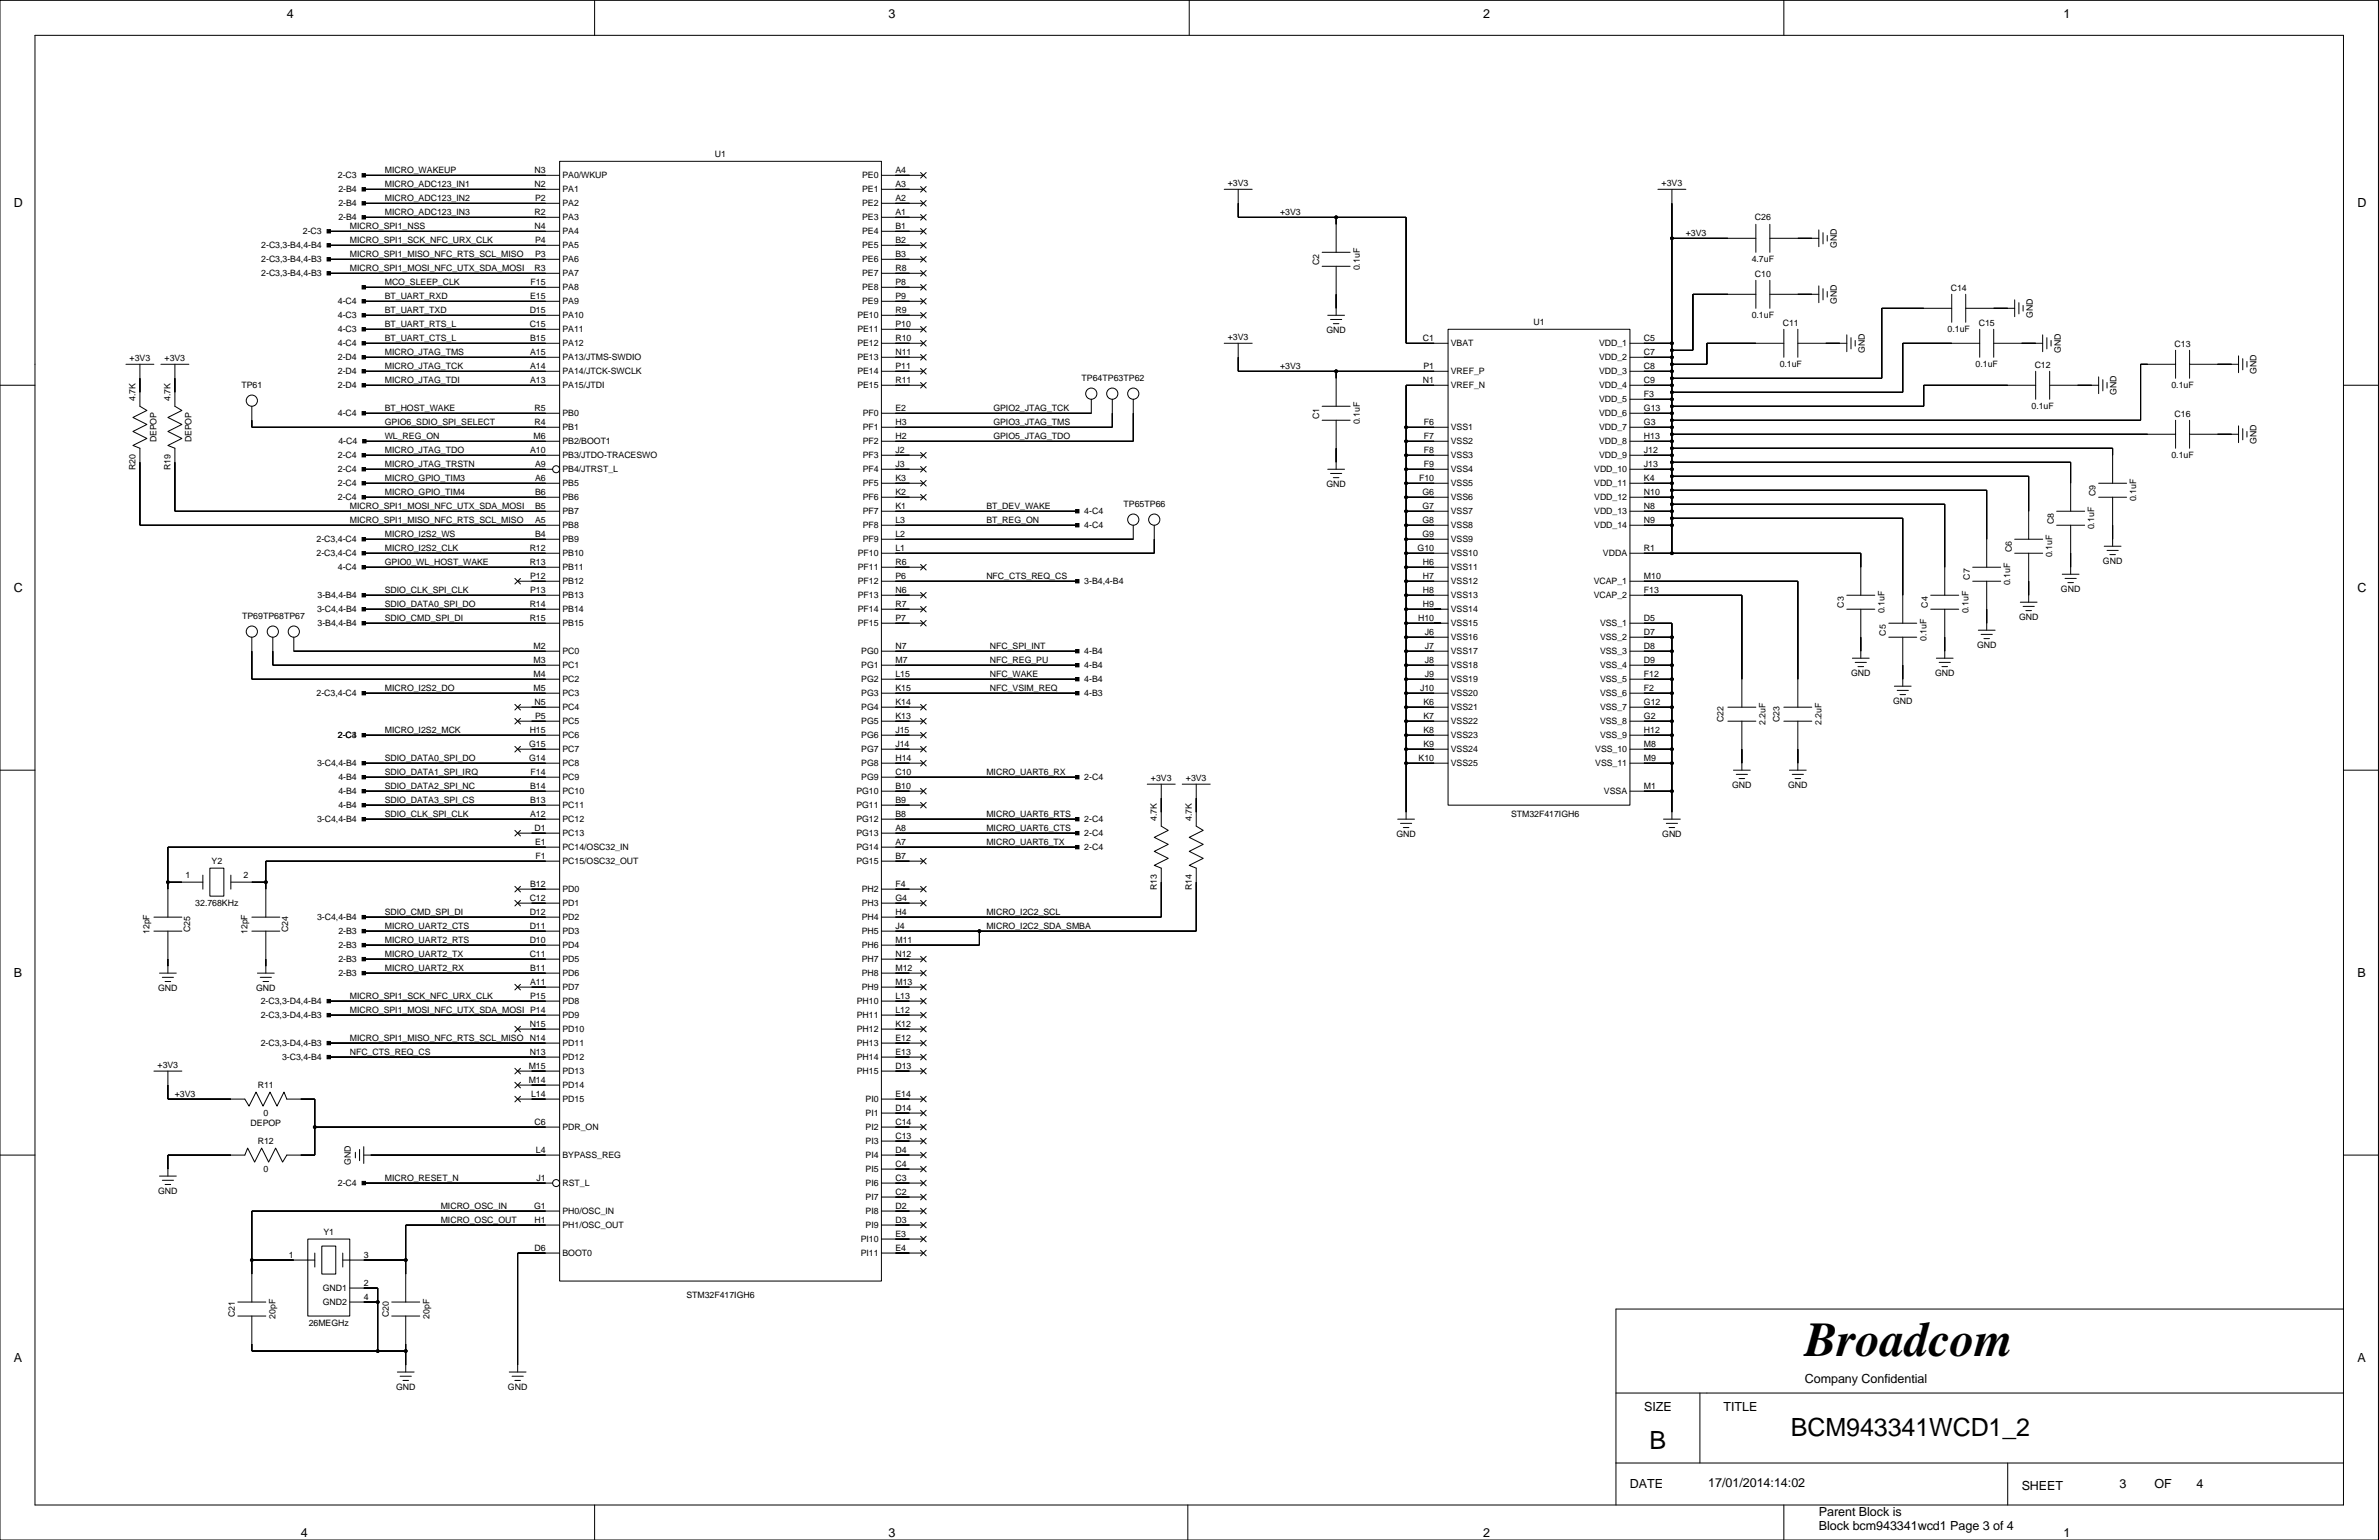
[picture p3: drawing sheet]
<svg xmlns="http://www.w3.org/2000/svg" width="432mm" height="279mm" viewBox="0 0 432 279" stroke-linecap="round" stroke-linejoin="round" font-family="sans-serif">
<defs><g id="words">
<text font-size="8.8" x="327.6" y="246.1">Broadcom</text>
<g font-size="4.6">
<text x="299.4" y="263">B</text>
<text x="325" y="260.6">BCM943341WCD1_2</text>
</g>
<g font-size="2.3">
<text x="52.1" y="3.4">4</text>
<text x="161.3" y="3.4">3</text>
<text x="269.2" y="3.4">2</text>
<text x="374.6" y="3.4">1</text>
<text x="2.5" y="37.6">D</text>
<text x="427.9" y="37.6">D</text>
<text x="2.5" y="107.5">C</text>
<text x="427.9" y="107.5">C</text>
<text x="2.5" y="177.3">B</text>
<text x="427.9" y="177.3">B</text>
<text x="2.5" y="247.1">A</text>
<text x="327.6" y="250.9">Company Confidential</text>
<text x="427.9" y="247.1">A</text>
<text x="298.4" y="256">SIZE</text>
<text x="312.8" y="256">TITLE</text>
<text x="310.1" y="269.7">17/01/2014:14:02</text>
<text x="384.7" y="270">3</text>
<text x="398.7" y="270">4</text>
<text x="295.8" y="270">DATE</text>
<text x="330.1" y="275.1">Parent Block is</text>
<text x="366.9" y="270.2">SHEET</text>
<text x="391.1" y="270">OF</text>
<text x="54.6" y="278.9">4</text>
<text x="161.3" y="278.9">3</text>
<text x="269.2" y="278.9">2</text>
<text x="330.1" y="277.6">Block bcm943341wcd1 Page 3 of 4</text>
<text x="374.6" y="278.9">1</text>
</g>
<g font-size="1.6">
<text x="129.8" y="28.5">U1</text>
<text x="61.3" y="32.3">2-C3</text>
<text x="61.4" y="34.8">2-B4</text>
<text x="69.8" y="34">MICRO_ADC123_IN1</text>
<text x="69.8" y="31.4">MICRO_WAKEUP</text>
<text x="97" y="34">N2</text>
<text x="97" y="31.4">N3</text>
<text x="102.1" y="32.3">PA0/WKUP</text>
<text x="102.1" y="34.8">PA1</text>
<text x="156.5" y="32.3">PE0</text>
<text x="156.5" y="34.8">PE1</text>
<text x="162.5" y="34">A3</text>
<text x="162.5" y="31.4">A4</text>
<text x="222.9" y="33.8">+3V3</text>
<text x="301.6" y="33.8">+3V3</text>
<text x="61.4" y="37.4">2-B4</text>
<text x="61.4" y="39.9">2-B4</text>
<text x="63.5" y="41.6">MICRO_SPI1_NSS</text>
<text x="69.8" y="36.5">MICRO_ADC123_IN2</text>
<text x="69.8" y="39.1">MICRO_ADC123_IN3</text>
<text x="97" y="41.6">N4</text>
<text x="97" y="39.1">R2</text>
<text x="97.1" y="36.5">P2</text>
<text x="102.1" y="37.4">PA2</text>
<text x="102.1" y="39.9">PA3</text>
<text x="156.5" y="37.4">PE2</text>
<text x="156.5" y="39.9">PE3</text>
<text x="162.5" y="41.6">B1</text>
<text x="162.5" y="39.1">A1</text>
<text x="162.5" y="36.5">A2</text>
<text x="232.4" y="39.1">+3V3</text>
<text x="318.5" y="39.9">C26</text>
<text x="47.4" y="45">2-C3,3-B4,4-B4</text>
<text x="47.4" y="47.5">2-C3,3-B4,4-B3</text>
<text x="55" y="42.4">2-C3</text>
<text x="63.5" y="44.1">MICRO_SPI1_SCK_NFC_URX_CLK</text>
<text x="63.5" y="46.7">MICRO_SPI1_MISO_NFC_RTS_SCL_MISO</text>
<text x="97.1" y="46.7">P3</text>
<text x="97.1" y="44.1">P4</text>
<text x="102.1" y="42.4">PA4</text>
<text x="102.1" y="45">PA5</text>
<text x="102.1" y="47.5">PA6</text>
<text x="156.5" y="42.4">PE4</text>
<text x="156.5" y="45">PE5</text>
<text x="156.5" y="47.5">PE6</text>
<text x="162.5" y="46.7">B3</text>
<text x="162.5" y="44.1">B2</text>
<text x="306" y="42.9">+3V3</text>
<text x="317.9" y="47.5">4.7uF</text>
<text x="333.4" y="45" transform="rotate(-90 333.4 45)">GND</text>
<text x="47.4" y="50.1">2-C3,3-B4,4-B3</text>
<text x="63.5" y="49.2">MICRO_SPI1_MOSI_NFC_UTX_SDA_MOSI</text>
<text x="69.8" y="51.8">MCO_SLEEP_CLK</text>
<text x="96.3" y="51.8">F15</text>
<text x="97" y="49.2">R3</text>
<text x="102.1" y="50.1">PA7</text>
<text x="102.1" y="52.6">PA8</text>
<text x="156.5" y="50.1">PE7</text>
<text x="156.5" y="52.6">PE8</text>
<text x="162.5" y="51.8">P8</text>
<text x="162.5" y="49.2">R8</text>
<text x="239.4" y="48.1" transform="rotate(-90 239.4 48.1)">C2</text>
<text x="246.8" y="49.1" transform="rotate(-90 246.8 49.1)">0.1uF</text>
<text x="318.5" y="50.3">C10</text>
<text x="354.1" y="52.9">C14</text>
<text x="61.3" y="55.1">4-C4</text>
<text x="61.3" y="57.7">4-C3</text>
<text x="69.8" y="59.4">BT_UART_RTS_L</text>
<text x="69.8" y="54.3">BT_UART_RXD</text>
<text x="69.8" y="56.8">BT_UART_TXD</text>
<text x="96.1" y="59.4">C15</text>
<text x="96.1" y="56.8">D15</text>
<text x="96.2" y="54.3">E15</text>
<text x="102.1" y="57.7">PA10</text>
<text x="102.1" y="55.1">PA9</text>
<text x="155.6" y="57.7">PE10</text>
<text x="156.5" y="55.1">PE9</text>
<text x="162.5" y="54.3">P9</text>
<text x="162.5" y="59.4">P10</text>
<text x="162.5" y="56.8">R9</text>
<text x="278.3" y="58.9">U1</text>
<text x="317.9" y="57.7">0.1uF</text>
<text x="323.6" y="59.2">C11</text>
<text x="333.4" y="55.1" transform="rotate(-90 333.4 55.1)">GND</text>
<text x="359.1" y="59.2">C15</text>
<text x="368.9" y="57.7" transform="rotate(-90 368.9 57.7)">GND</text>
<text x="23.5" y="65.5">+3V3</text>
<text x="29.9" y="65.5">+3V3</text>
<text x="61.3" y="62.8">4-C4</text>
<text x="61.3" y="60.2">4-C3</text>
<text x="61.3" y="65.3">2-D4</text>
<text x="69.8" y="61.9">BT_UART_CTS_L</text>
<text x="69.8" y="64.5">MICRO_JTAG_TMS</text>
<text x="96.2" y="64.5">A15</text>
<text x="96.2" y="61.9">B15</text>
<text x="102.1" y="60.2">PA11</text>
<text x="102.1" y="62.8">PA12</text>
<text x="102.1" y="65.3">PA13/JTMS-SWDIO</text>
<text x="155.6" y="60.2">PE11</text>
<text x="155.6" y="62.8">PE12</text>
<text x="155.6" y="65.3">PE13</text>
<text x="162.5" y="64.5">N11</text>
<text x="162.5" y="61.9">R10</text>
<text x="222.9" y="61.7">+3V3</text>
<text x="240.8" y="60.5">GND</text>
<text x="258.3" y="61.9">C1</text>
<text x="263.3" y="62.8">VBAT</text>
<text x="290.2" y="62.8">VDD_1</text>
<text x="290.2" y="65.3">VDD_2</text>
<text x="298.4" y="64.5">C7</text>
<text x="298.4" y="61.9">C5</text>
<text x="338.5" y="64" transform="rotate(-90 338.5 64)">GND</text>
<text x="353.5" y="60.2">0.1uF</text>
<text x="374" y="64" transform="rotate(-90 374 64)">GND</text>
<text x="394.7" y="63">C13</text>
<text x="43.8" y="70.4">TP61</text>
<text x="61.3" y="67.8">2-D4</text>
<text x="61.3" y="70.4">2-D4</text>
<text x="69.8" y="67">MICRO_JTAG_TCK</text>
<text x="69.8" y="69.5">MICRO_JTAG_TDI</text>
<text x="96.2" y="69.5">A13</text>
<text x="96.2" y="67">A14</text>
<text x="102.1" y="67.8">PA14/JTCK-SWCLK</text>
<text x="102.1" y="70.4">PA15/JTDI</text>
<text x="155.6" y="67.8">PE14</text>
<text x="155.6" y="70.4">PE15</text>
<text x="162.5" y="69.5">R11</text>
<text x="162.5" y="67">P11</text>
<text x="196.3" y="69.1">TP64TP63TP62</text>
<text x="232.4" y="67">+3V3</text>
<text x="258.3" y="69.5">N1</text>
<text x="258.4" y="67">P1</text>
<text x="263.3" y="70.4">VREF_N</text>
<text x="263.3" y="67.8">VREF_P</text>
<text x="290.2" y="67.8">VDD_3</text>
<text x="290.2" y="70.4">VDD_4</text>
<text x="298.4" y="69.5">C9</text>
<text x="298.4" y="67">C8</text>
<text x="323" y="66.6">0.1uF</text>
<text x="358.6" y="66.6">0.1uF</text>
<text x="369.3" y="66.8">C12</text>
<text x="384.2" y="71.7" transform="rotate(-90 384.2 71.7)">GND</text>
<text x="394.1" y="70.4">0.1uF</text>
<text x="409.6" y="67.8" transform="rotate(-90 409.6 67.8)">GND</text>
<text x="24.6" y="72.8" transform="rotate(-90 24.6 72.8)">4.7K</text>
<text x="30.9" y="72.8" transform="rotate(-90 30.9 72.8)">4.7K</text>
<text x="61.3" y="75.5">4-C4</text>
<text x="69.8" y="74.6">BT_HOST_WAKE</text>
<text x="69.8" y="77.2">GPIO6_SDIO_SPI_SELECT</text>
<text x="97" y="77.2">R4</text>
<text x="97" y="74.6">R5</text>
<text x="102.1" y="75.5">PB0</text>
<text x="102.1" y="78">PB1</text>
<text x="156.6" y="75.5">PF0</text>
<text x="156.6" y="78">PF1</text>
<text x="162.5" y="77.2">H3</text>
<text x="162.5" y="74.6">E2</text>
<text x="180.3" y="74.6">GPIO2_JTAG_TCK</text>
<text x="180.3" y="77.2">GPIO3_JTAG_TMS</text>
<text x="239.4" y="76" transform="rotate(-90 239.4 76)">C1</text>
<text x="246.8" y="77" transform="rotate(-90 246.8 77)">0.1uF</text>
<text x="258.4" y="77.2">F6</text>
<text x="263.3" y="78">VSS1</text>
<text x="290.2" y="72.9">VDD_5</text>
<text x="290.2" y="75.5">VDD_6</text>
<text x="290.2" y="78">VDD_7</text>
<text x="298.4" y="77.2">G3</text>
<text x="298.4" y="74.6">G13</text>
<text x="298.4" y="72.1">F3</text>
<text x="368.7" y="74.2">0.1uF</text>
<text x="394.7" y="75.7">C16</text>
<text x="28.4" y="80.3" transform="rotate(-90 28.4 80.3)">DEPOP</text>
<text x="34.8" y="80.3" transform="rotate(-90 34.8 80.3)">DEPOP</text>
<text x="61.3" y="83.1">2-C4</text>
<text x="61.4" y="80.5">4-C4</text>
<text x="69.8" y="82.2">MICRO_JTAG_TDO</text>
<text x="69.8" y="79.7">WL_REG_ON</text>
<text x="96.2" y="82.2">A10</text>
<text x="96.8" y="79.7">M6</text>
<text x="102.1" y="80.5">PB2/BOOT1</text>
<text x="102.1" y="83.1">PB3/JTDO-TRACESWO</text>
<text x="156.6" y="80.5">PF2</text>
<text x="156.6" y="83.1">PF3</text>
<text x="162.5" y="82.2">J2</text>
<text x="162.5" y="79.7">H2</text>
<text x="180.3" y="79.7">GPIO5_JTAG_TDO</text>
<text x="258.4" y="82.2">F8</text>
<text x="258.4" y="79.7">F7</text>
<text x="263.3" y="80.5">VSS2</text>
<text x="263.3" y="83.1">VSS3</text>
<text x="290.2" y="80.5">VDD_8</text>
<text x="290.2" y="83.1">VDD_9</text>
<text x="298.4" y="82.2">J12</text>
<text x="298.4" y="79.7">H13</text>
<text x="394.1" y="83.1">0.1uF</text>
<text x="409.6" y="80.5" transform="rotate(-90 409.6 80.5)">GND</text>
<text x="24.6" y="85.3" transform="rotate(-90 24.6 85.3)">R20</text>
<text x="30.9" y="85.3" transform="rotate(-90 30.9 85.3)">R19</text>
<text x="61.3" y="85.6">2-C4</text>
<text x="61.3" y="88.1">2-C4</text>
<text x="69.8" y="84.8">MICRO_JTAG_TRSTN</text>
<text x="69.8" y="89.9">MICRO_GPIO_TIM4</text>
<text x="69.8" y="87.3">MICRO_GPIO_TIM3</text>
<text x="97.1" y="89.9">B6</text>
<text x="97.1" y="87.3">A6</text>
<text x="97.1" y="84.8">A9</text>
<text x="102.1" y="85.6">PB4/JTRST_L</text>
<text x="102.1" y="88.1">PB5</text>
<text x="156.6" y="85.6">PF4</text>
<text x="156.6" y="88.1">PF5</text>
<text x="162.5" y="89.9">K2</text>
<text x="162.5" y="87.3">K3</text>
<text x="162.5" y="84.8">J3</text>
<text x="240.8" y="88.4">GND</text>
<text x="257.6" y="87.3">F10</text>
<text x="258.2" y="89.9">G6</text>
<text x="258.4" y="84.8">F9</text>
<text x="263.3" y="85.6">VSS4</text>
<text x="263.3" y="88.1">VSS5</text>
<text x="289.4" y="85.6">VDD_10</text>
<text x="289.4" y="88.1">VDD_11</text>
<text x="298.4" y="89.9">N10</text>
<text x="298.4" y="87.3">K4</text>
<text x="298.4" y="84.8">J13</text>
<text x="380.4" y="90" transform="rotate(-90 380.4 90)">C9</text>
<text x="61.3" y="90.7">2-C4</text>
<text x="63.5" y="92.4">MICRO_SPI1_MOSI_NFC_UTX_SDA_MOSI</text>
<text x="63.5" y="94.9">MICRO_SPI1_MISO_NFC_RTS_SCL_MISO</text>
<text x="97.1" y="94.9">A5</text>
<text x="97.1" y="92.4">B5</text>
<text x="102.1" y="90.7">PB6</text>
<text x="102.1" y="93.2">PB7</text>
<text x="102.1" y="95.8">PB8</text>
<text x="156.6" y="90.7">PF6</text>
<text x="156.6" y="93.2">PF7</text>
<text x="156.6" y="95.8">PF8</text>
<text x="162.5" y="94.9">L3</text>
<text x="162.5" y="92.4">K1</text>
<text x="179" y="94.9">BT_REG_ON</text>
<text x="179" y="92.4">BT_DEV_WAKE</text>
<text x="196.8" y="95.8">4-C4</text>
<text x="196.8" y="93.2">4-C4</text>
<text x="203.9" y="91.9">TP65TP66</text>
<text x="258.2" y="94.9">G8</text>
<text x="258.2" y="92.4">G7</text>
<text x="263.3" y="90.7">VSS6</text>
<text x="263.3" y="93.2">VSS7</text>
<text x="263.3" y="95.8">VSS8</text>
<text x="289.4" y="90.7">VDD_12</text>
<text x="289.4" y="93.2">VDD_13</text>
<text x="289.4" y="95.8">VDD_14</text>
<text x="298.4" y="94.9">N9</text>
<text x="298.4" y="92.4">N8</text>
<text x="372.8" y="95" transform="rotate(-90 372.8 95)">C8</text>
<text x="387.7" y="91" transform="rotate(-90 387.7 91)">0.1uF</text>
<text x="57.5" y="98.3">2-C3,4-C4</text>
<text x="57.5" y="100.8">2-C3,4-C4</text>
<text x="69.8" y="97.5">MICRO_I2S2_WS</text>
<text x="69.8" y="100">MICRO_I2S2_CLK</text>
<text x="96.1" y="100">R12</text>
<text x="97.1" y="97.5">B4</text>
<text x="102.1" y="100.8">PB10</text>
<text x="102.1" y="98.3">PB9</text>
<text x="155.7" y="100.8">PF10</text>
<text x="156.6" y="98.3">PF9</text>
<text x="162.5" y="97.5">L2</text>
<text x="162.5" y="100">L1</text>
<text x="257.3" y="100">G10</text>
<text x="258.2" y="97.5">G9</text>
<text x="263.3" y="98.3">VSS9</text>
<text x="263.3" y="100.8">VSS10</text>
<text x="290.9" y="100.8">VDDA</text>
<text x="298.4" y="100">R1</text>
<text x="365.1" y="100.1" transform="rotate(-90 365.1 100.1)">C6</text>
<text x="372.5" y="101.1" transform="rotate(-90 372.5 101.1)">0.1uF</text>
<text x="380.1" y="96" transform="rotate(-90 380.1 96)">0.1uF</text>
<text x="61.3" y="103.4">4-C4</text>
<text x="69.8" y="107.6">SDIO_CLK_SPI_CLK</text>
<text x="69.8" y="102.5">GPIO0_WL_HOST_WAKE</text>
<text x="96.1" y="102.5">R13</text>
<text x="96.2" y="107.6">P13</text>
<text x="96.2" y="105.1">P12</text>
<text x="102.1" y="103.4">PB11</text>
<text x="102.1" y="105.9">PB12</text>
<text x="155.7" y="103.4">PF11</text>
<text x="155.7" y="105.9">PF12</text>
<text x="162.5" y="107.6">N6</text>
<text x="162.5" y="105.1">P6</text>
<text x="162.5" y="102.5">R6</text>
<text x="179" y="105.1">NFC_CTS_REQ_CS</text>
<text x="196.8" y="105.9">3-B4,4-B4</text>
<text x="258.3" y="107.6">H8</text>
<text x="258.3" y="105.1">H7</text>
<text x="258.3" y="102.5">H6</text>
<text x="263.3" y="103.4">VSS11</text>
<text x="263.3" y="105.9">VSS12</text>
<text x="289.3" y="105.9">VCAP_1</text>
<text x="298.4" y="107.6">F13</text>
<text x="298.4" y="105.1">M10</text>
<text x="357.5" y="105.2" transform="rotate(-90 357.5 105.2)">C7</text>
<text x="364.9" y="106.2" transform="rotate(-90 364.9 106.2)">0.1uF</text>
<text x="374.1" y="107.4">GND</text>
<text x="381.7" y="102.4">GND</text>
<text x="44" y="112.2">TP69TP68TP67</text>
<text x="57.5" y="111">3-C4,4-B4</text>
<text x="57.6" y="108.5">3-B4,4-B4</text>
<text x="57.6" y="113.5">3-B4,4-B4</text>
<text x="69.8" y="112.7">SDIO_CMD_SPI_DI</text>
<text x="69.8" y="110.2">SDIO_DATA0_SPI_DO</text>
<text x="96.1" y="112.7">R15</text>
<text x="96.1" y="110.2">R14</text>
<text x="102.1" y="108.5">PB13</text>
<text x="102.1" y="111">PB14</text>
<text x="102.1" y="113.5">PB15</text>
<text x="155.7" y="108.5">PF13</text>
<text x="155.7" y="111">PF14</text>
<text x="155.7" y="113.5">PF15</text>
<text x="162.5" y="112.7">P7</text>
<text x="162.5" y="110.2">R7</text>
<text x="257.4" y="112.7">H10</text>
<text x="258.3" y="110.2">H9</text>
<text x="263.3" y="108.5">VSS13</text>
<text x="263.3" y="111">VSS14</text>
<text x="263.3" y="113.5">VSS15</text>
<text x="289.3" y="108.5">VCAP_2</text>
<text x="290.4" y="113.5">VSS_1</text>
<text x="298.4" y="112.7">D5</text>
<text x="334.7" y="110.3" transform="rotate(-90 334.7 110.3)">C3</text>
<text x="342" y="111.3" transform="rotate(-90 342 111.3)">0.1uF</text>
<text x="349.9" y="110.3" transform="rotate(-90 349.9 110.3)">C4</text>
<text x="357.3" y="111.3" transform="rotate(-90 357.3 111.3)">0.1uF</text>
<text x="366.5" y="112.5">GND</text>
<text x="96.8" y="117.8">M2</text>
<text x="102.1" y="118.6">PC0</text>
<text x="156.3" y="118.6">PG0</text>
<text x="162.5" y="117.8">N7</text>
<text x="179.7" y="117.8">NFC_SPI_INT</text>
<text x="196.8" y="118.6">4-B4</text>
<text x="258.6" y="117.8">J7</text>
<text x="258.6" y="115.2">J6</text>
<text x="263.3" y="116.1">VSS16</text>
<text x="263.3" y="118.6">VSS17</text>
<text x="290.4" y="116.1">VSS_2</text>
<text x="290.4" y="118.6">VSS_3</text>
<text x="298.4" y="117.8">D8</text>
<text x="298.4" y="115.2">D7</text>
<text x="342.3" y="115.3" transform="rotate(-90 342.3 115.3)">C5</text>
<text x="349.6" y="116.4" transform="rotate(-90 349.6 116.4)">0.1uF</text>
<text x="358.8" y="117.6">GND</text>
<text x="69.8" y="125.4">MICRO_I2S2_DO</text>
<text x="96.8" y="125.4">M5</text>
<text x="96.8" y="122.9">M4</text>
<text x="96.8" y="120.3">M3</text>
<text x="102.1" y="121.2">PC1</text>
<text x="102.1" y="123.7">PC2</text>
<text x="156.3" y="121.2">PG1</text>
<text x="156.3" y="123.7">PG2</text>
<text x="162.5" y="125.4">K15</text>
<text x="162.5" y="122.9">L15</text>
<text x="162.5" y="120.3">M7</text>
<text x="179.7" y="120.3">NFC_REG_PU</text>
<text x="179.7" y="122.9">NFC_WAKE</text>
<text x="179.7" y="125.4">NFC_VSIM_REQ</text>
<text x="196.8" y="121.2">4-B4</text>
<text x="196.8" y="123.7">4-B4</text>
<text x="257.7" y="125.4">J10</text>
<text x="258.6" y="122.9">J9</text>
<text x="258.6" y="120.3">J8</text>
<text x="263.3" y="121.2">VSS18</text>
<text x="263.3" y="123.7">VSS19</text>
<text x="290.4" y="121.2">VSS_4</text>
<text x="290.4" y="123.7">VSS_5</text>
<text x="298.4" y="125.4">F2</text>
<text x="298.4" y="122.9">F12</text>
<text x="298.4" y="120.3">D9</text>
<text x="336" y="122.7">GND</text>
<text x="351.2" y="122.7">GND</text>
<text x="57.5" y="126.2">2-C3,4-C4</text>
<text x="97" y="127.9">N5</text>
<text x="97.1" y="130.5">P5</text>
<text x="102.1" y="126.2">PC3</text>
<text x="102.1" y="128.8">PC4</text>
<text x="102.1" y="131.3">PC5</text>
<text x="156.3" y="126.2">PG3</text>
<text x="156.3" y="128.8">PG4</text>
<text x="156.3" y="131.3">PG5</text>
<text x="162.5" y="130.5">K13</text>
<text x="162.5" y="127.9">K14</text>
<text x="196.8" y="126.2">4-B3</text>
<text x="258.4" y="130.5">K7</text>
<text x="258.4" y="127.9">K6</text>
<text x="263.3" y="126.2">VSS20</text>
<text x="263.3" y="128.8">VSS21</text>
<text x="263.3" y="131.3">VSS22</text>
<text x="290.4" y="126.2">VSS_6</text>
<text x="290.4" y="128.8">VSS_7</text>
<text x="290.4" y="131.3">VSS_8</text>
<text x="298.4" y="130.5">G2</text>
<text x="298.4" y="127.9">G12</text>
<text x="312.8" y="131" transform="rotate(-90 312.8 131)">C22</text>
<text x="320.4" y="131.6" transform="rotate(-90 320.4 131.6)">2.2uF</text>
<text x="323" y="131" transform="rotate(-90 323 131)">C23</text>
<text x="330.6" y="131.6" transform="rotate(-90 330.6 131.6)">2.2uF</text>
<text x="343.6" y="127.8">GND</text>
<text x="61.3" y="133.9">2-C4</text>
<text x="61.3" y="133.9">2-C3</text>
<text x="69.8" y="133">MICRO_I2S2_MCK</text>
<text x="96" y="135.6">G15</text>
<text x="96.1" y="133">H15</text>
<text x="102.1" y="133.9">PC6</text>
<text x="102.1" y="136.4">PC7</text>
<text x="156.3" y="133.9">PG6</text>
<text x="156.3" y="136.4">PG7</text>
<text x="162.5" y="135.6">J14</text>
<text x="162.5" y="133">J15</text>
<text x="258.4" y="135.6">K9</text>
<text x="258.4" y="133">K8</text>
<text x="263.3" y="133.9">VSS23</text>
<text x="263.3" y="136.4">VSS24</text>
<text x="289.5" y="136.4">VSS_10</text>
<text x="290.4" y="133.9">VSS_9</text>
<text x="298.4" y="135.6">M8</text>
<text x="298.4" y="133">H12</text>
<text x="57.5" y="138.9">3-C4,4-B4</text>
<text x="61.4" y="141.5">4-B4</text>
<text x="69.8" y="138.1">SDIO_DATA0_SPI_DO</text>
<text x="69.8" y="140.6">SDIO_DATA1_SPI_IRQ</text>
<text x="69.8" y="143.2">SDIO_DATA2_SPI_NC</text>
<text x="96" y="138.1">G14</text>
<text x="96.2" y="143.2">B14</text>
<text x="96.3" y="140.6">F14</text>
<text x="102.1" y="138.9">PC8</text>
<text x="102.1" y="141.5">PC9</text>
<text x="156.3" y="138.9">PG8</text>
<text x="156.3" y="141.5">PG9</text>
<text x="162.5" y="140.6">C10</text>
<text x="162.5" y="138.1">H14</text>
<text x="162.5" y="143.2">B10</text>
<text x="179" y="140.6">MICRO_UART6_RX</text>
<text x="196.8" y="141.5">2-C4</text>
<text x="208.9" y="141.7">+3V3</text>
<text x="215.3" y="141.7">+3V3</text>
<text x="257.5" y="138.1">K10</text>
<text x="263.3" y="138.9">VSS25</text>
<text x="289.5" y="138.9">VSS_11</text>
<text x="298.4" y="143.2">M1</text>
<text x="298.4" y="138.1">M9</text>
<text x="314.4" y="143">GND</text>
<text x="324.6" y="143">GND</text>
<text x="57.5" y="149.1">3-C4,4-B4</text>
<text x="61.4" y="144">4-B4</text>
<text x="61.4" y="146.6">4-B4</text>
<text x="69.8" y="148.3">SDIO_CLK_SPI_CLK</text>
<text x="69.8" y="145.7">SDIO_DATA3_SPI_CS</text>
<text x="96.2" y="148.3">A12</text>
<text x="96.2" y="145.7">B13</text>
<text x="102.1" y="144">PC10</text>
<text x="102.1" y="146.6">PC11</text>
<text x="102.1" y="149.1">PC12</text>
<text x="155.4" y="144">PG10</text>
<text x="155.4" y="146.6">PG11</text>
<text x="155.4" y="149.1">PG12</text>
<text x="162.5" y="148.3">B8</text>
<text x="162.5" y="145.7">B9</text>
<text x="179" y="148.3">MICRO_UART6_RTS</text>
<text x="196.8" y="149.1">2-C4</text>
<text x="210" y="149" transform="rotate(-90 210 149)">4.7K</text>
<text x="216.3" y="149" transform="rotate(-90 216.3 149)">4.7K</text>
<text x="274.3" y="148.3">STM32F417IGH6</text>
<text x="291.1" y="144">VSSA</text>
<text x="97" y="150.8">D1</text>
<text x="97.1" y="153.3">E1</text>
<text x="97.2" y="155.9">F1</text>
<text x="102.1" y="151.6">PC13</text>
<text x="102.1" y="154.2">PC14/OSC32_IN</text>
<text x="155.4" y="151.6">PG13</text>
<text x="155.4" y="154.2">PG14</text>
<text x="162.5" y="155.9">B7</text>
<text x="162.5" y="153.3">A7</text>
<text x="162.5" y="150.8">A8</text>
<text x="179" y="153.3">MICRO_UART6_TX</text>
<text x="179" y="150.8">MICRO_UART6_CTS</text>
<text x="196.8" y="154.2">2-C4</text>
<text x="196.8" y="151.6">2-C4</text>
<text x="253.5" y="151.9">GND</text>
<text x="301.7" y="151.9">GND</text>
<text x="33.7" y="159.3">1</text>
<text x="38.4" y="156.7">Y2</text>
<text x="44.2" y="159.3">2</text>
<text x="96.2" y="161">B12</text>
<text x="102.1" y="156.7">PC15/OSC32_OUT</text>
<text x="102.1" y="161.8">PD0</text>
<text x="155.4" y="156.7">PG15</text>
<text x="156.4" y="161.8">PH2</text>
<text x="162.5" y="161">F4</text>
<text x="210" y="161.5" transform="rotate(-90 210 161.5)">R13</text>
<text x="216.3" y="161.5" transform="rotate(-90 216.3 161.5)">R14</text>
<text x="35.5" y="164.3">32.768KHz</text>
<text x="57.5" y="166.9">3-C4,4-B4</text>
<text x="69.8" y="166">SDIO_CMD_SPI_DI</text>
<text x="96.1" y="166">D12</text>
<text x="96.1" y="163.5">C12</text>
<text x="102.1" y="164.3">PD1</text>
<text x="102.1" y="166.9">PD2</text>
<text x="156.4" y="164.3">PH3</text>
<text x="156.4" y="166.9">PH4</text>
<text x="162.5" y="166">H4</text>
<text x="162.5" y="163.5">G4</text>
<text x="179" y="166">MICRO_I2C2_SCL</text>
<text x="27.1" y="169.5" transform="rotate(-90 27.1 169.5)">12pF</text>
<text x="34.5" y="169.1" transform="rotate(-90 34.5 169.1)">C25</text>
<text x="44.9" y="169.5" transform="rotate(-90 44.9 169.5)">12pF</text>
<text x="52.3" y="169.1" transform="rotate(-90 52.3 169.1)">C24</text>
<text x="61.4" y="169.4">2-B3</text>
<text x="61.4" y="171.9">2-B3</text>
<text x="69.8" y="168.6">MICRO_UART2_CTS</text>
<text x="69.8" y="173.7">MICRO_UART2_TX</text>
<text x="69.8" y="171.1">MICRO_UART2_RTS</text>
<text x="96.1" y="173.7">C11</text>
<text x="96.1" y="171.1">D10</text>
<text x="96.1" y="168.6">D11</text>
<text x="102.1" y="169.4">PD3</text>
<text x="102.1" y="171.9">PD4</text>
<text x="156.4" y="169.4">PH5</text>
<text x="156.4" y="171.9">PH6</text>
<text x="162.5" y="173.7">N12</text>
<text x="162.5" y="171.1">M11</text>
<text x="162.5" y="168.6">J4</text>
<text x="179" y="168.6">MICRO_I2C2_SDA_SMBA</text>
<text x="28.7" y="179.8">GND</text>
<text x="46.5" y="179.8">GND</text>
<text x="61.4" y="174.5">2-B3</text>
<text x="61.4" y="177">2-B3</text>
<text x="69.8" y="176.2">MICRO_UART2_RX</text>
<text x="96.2" y="178.7">A11</text>
<text x="96.2" y="176.2">B11</text>
<text x="102.1" y="174.5">PD5</text>
<text x="102.1" y="177">PD6</text>
<text x="102.1" y="179.6">PD7</text>
<text x="156.4" y="174.5">PH7</text>
<text x="156.4" y="177">PH8</text>
<text x="156.4" y="179.6">PH9</text>
<text x="162.5" y="178.7">M13</text>
<text x="162.5" y="176.2">M12</text>
<text x="47.3" y="182.1">2-C3,3-D4,4-B4</text>
<text x="47.3" y="184.6">2-C3,3-D4,4-B3</text>
<text x="63.5" y="181.3">MICRO_SPI1_SCK_NFC_URX_CLK</text>
<text x="63.5" y="183.8">MICRO_SPI1_MOSI_NFC_UTX_SDA_MOSI P14</text>
<text x="96.2" y="181.3">P15</text>
<text x="102.1" y="182.1">PD8</text>
<text x="102.1" y="184.6">PD9</text>
<text x="155.5" y="182.1">PH10</text>
<text x="155.5" y="184.6">PH11</text>
<text x="162.5" y="183.8">L12</text>
<text x="162.5" y="181.3">L13</text>
<text x="47.3" y="189.7">2-C3,3-D4,4-B3</text>
<text x="63.5" y="191.4">NFC_CTS_REQ_CS</text>
<text x="63.5" y="188.9">MICRO_SPI1_MISO_NFC_RTS_SCL_MISO N14</text>
<text x="96.1" y="191.4">N13</text>
<text x="96.1" y="186.3">N15</text>
<text x="102.1" y="187.2">PD10</text>
<text x="102.1" y="189.7">PD11</text>
<text x="155.5" y="187.2">PH12</text>
<text x="155.5" y="189.7">PH13</text>
<text x="162.5" y="191.4">E13</text>
<text x="162.5" y="188.9">E12</text>
<text x="162.5" y="186.3">K12</text>
<text x="28.6" y="193.8">+3V3</text>
<text x="46.8" y="197.3">R11</text>
<text x="51.2" y="192.3">3-C3,4-B4</text>
<text x="96" y="196.5">M14</text>
<text x="96" y="194">M15</text>
<text x="102.1" y="192.3">PD12</text>
<text x="102.1" y="194.8">PD13</text>
<text x="102.1" y="197.3">PD14</text>
<text x="155.5" y="192.3">PH14</text>
<text x="155.5" y="194.8">PH15</text>
<text x="162.5" y="194">D13</text>
<text x="31.7" y="199">+3V3</text>
<text x="47.8" y="202.4">0</text>
<text x="96.4" y="199">L14</text>
<text x="102.1" y="199.9">PD15</text>
<text x="157.1" y="199.9">PI0</text>
<text x="157.1" y="202.4">PI1</text>
<text x="162.5" y="201.6">D14</text>
<text x="162.5" y="199">E14</text>
<text x="45.5" y="204.2">DEPOP</text>
<text x="46.8" y="207.5">R12</text>
<text x="97" y="204.1">C6</text>
<text x="97.3" y="209.2">L4</text>
<text x="102.1" y="205">PDR_ON</text>
<text x="157.1" y="205">PI2</text>
<text x="157.1" y="207.5">PI3</text>
<text x="162.5" y="209.2">D4</text>
<text x="162.5" y="206.7">C13</text>
<text x="162.5" y="204.1">C14</text>
<text x="47.8" y="212.6">0</text>
<text x="61.3" y="215.1">2-C4</text>
<text x="63.7" y="211.3" transform="rotate(-90 63.7 211.3)">GND</text>
<text x="69.8" y="214.3">MICRO_RESET_N</text>
<text x="97.4" y="214.3">J1</text>
<text x="102.1" y="210">BYPASS_REG</text>
<text x="102.1" y="215.1">RST_L</text>
<text x="157.1" y="210">PI4</text>
<text x="157.1" y="212.6">PI5</text>
<text x="157.1" y="215.1">PI6</text>
<text x="162.5" y="214.3">C3</text>
<text x="162.5" y="211.7">C4</text>
<text x="28.7" y="216.6">GND</text>
<text x="80" y="221.9">MICRO_OSC_OUT</text>
<text x="80" y="219.4">MICRO_OSC_IN</text>
<text x="96.9" y="219.4">G1</text>
<text x="97" y="221.9">H1</text>
<text x="102.1" y="220.2">PH0/OSC_IN</text>
<text x="157.1" y="217.7">PI7</text>
<text x="157.1" y="220.2">PI8</text>
<text x="162.5" y="221.9">D3</text>
<text x="162.5" y="219.4">D2</text>
<text x="162.5" y="216.8">C2</text>
<text x="58.7" y="224">Y1</text>
<text x="97" y="227">D6</text>
<text x="102.1" y="227.8">BOOT0</text>
<text x="102.1" y="222.7">PH1/OSC_OUT</text>
<text x="156.2" y="225.3">PI10</text>
<text x="156.2" y="227.8">PI11</text>
<text x="157.1" y="222.7">PI9</text>
<text x="162.5" y="227">E4</text>
<text x="162.5" y="224.4">E3</text>
<text x="52.4" y="228.2">1</text>
<text x="66" y="233.3">2</text>
<text x="66" y="228.2">3</text>
<text x="42.6" y="238.9" transform="rotate(-90 42.6 238.9)">C21</text>
<text x="50" y="239.3" transform="rotate(-90 50 239.3)">20pF</text>
<text x="58.6" y="234.2">GND1</text>
<text x="58.6" y="236.7">GND2</text>
<text x="66" y="235.9">4</text>
<text x="70.6" y="238.9" transform="rotate(-90 70.6 238.9)">C20</text>
<text x="77.9" y="239.3" transform="rotate(-90 77.9 239.3)">20pF</text>
<text x="124.6" y="235.4">STM32F417IGH6</text>
<text x="56" y="240.5">26MEGHz</text>
<text x="71.9" y="252.2">GND</text>
<text x="92.2" y="252.2">GND</text>
</g>
</g></defs>
<g fill="none" stroke="#000" stroke-width=".18">
<path d="M0 .1h431.7v279.3h-431.7zM6.3 6.4h419.1v266.7h-419.1zM107.9 .1v6.3M215.9 .1v6.3M323.8 .1v6.3M66 34.3h35.6M66 31.8h35.6M66 36.9h35.6M66 39.4h35.6M101.6 29.3h58.4v203.1h-58.4zM160 34.3h7.6M160 31.8h7.6"/>
<path d="M160 36.9h7.6M160 39.4h7.6M167.1 31.3l1 1M167.1 38.9l1 1M167.1 36.4l1 1M167.1 33.8l1 1.1M168.1 31.3l-1 1M168.1 38.9l-1 1M168.1 36.4l-1 1M168.1 33.8l-1 1.1M222.2 34.3h5.1M224.7 34.3v5.1h30.5v22.9h7.6"/>
<path d="M242.5 39.4v6.4M300.9 34.3h5.1M303.5 34.3v66.1M59.7 42h41.9M59.7 44.5h41.9M59.7 47h41.9M59.7 49.6h41.9M66 57.2h35.6M66 59.7h35.6M66 52.1h35.6M66 54.7h35.6M160 57.2h7.6"/>
<path d="M160 59.7h7.6M160 42h7.6M160 44.5h7.6M160 47h7.6M160 49.6h7.6M160 52.1h7.6M160 54.7h7.6M167.1 54.2l1 1M167.1 51.6l1 1M167.1 49.1l1 1M167.1 46.5l1 1.1M167.1 44l1 1"/>
<path d="M167.1 41.5l1 1M167.1 59.2l1 1M167.1 56.7l1 1M168.1 54.2l-1 1M168.1 51.6l-1 1M168.1 49.1l-1 1M168.1 46.5l-1 1.1M168.1 44l-1 1M168.1 41.5l-1 1M168.1 59.2l-1 1M168.1 56.7l-1 1M240 48.3h5.1"/>
<path d="M240 45.8h5.1M241 57.2h3M241.5 58h2M242 58.7h1M242.5 48.3v8.9M262.8 59.7h33v86.4h-33zM303.5 43.2h15.2M318.7 40.7v5.1M318.7 50.9v5M318.7 53.4h-11.4v10.1h-3.8M321.2 43.2h8.9M321.2 40.7v5.1"/>
<path d="M321.2 50.9v5M321.2 53.4h8.9M323.8 59.7v5.1M326.3 59.7v5.1M330.1 41.7v3.1M330.1 51.9v3M330.9 42.2v2M330.9 52.4v2M331.6 42.7v1M331.6 52.9v1M354.2 55.9h-12.6v12.7h-38.1M354.2 53.4v5.1"/>
<path d="M356.8 55.9h8.9M356.8 53.4v5.1M359.3 59.7v5.1M361.9 59.7v5.1M365.7 54.4v3.1M366.4 54.9v2M367.2 55.4v1M0 69.9h6.3M22.9 66.1h5M25.4 66.1v7.6l1.3 .8-2.6 1.2 2.6 1.3-2.6 1.3 2.6 1.2-2.6 1.3 1.3 .5v14h76.2M29.2 66.1h5.1M31.7 66.1v7.6l1.3 .8-2.5 1.2 2.5 1.3-2.5 1.3 2.5 1.2-2.5 1.3 1.2 .5v11.5h69.9"/>
<path d="M45.7 73.7v3.8h55.9M66 69.9h35.6M66 62.3h35.6M66 64.8h35.6M66 67.4h35.6M66 75h35.6M160 69.9h7.6M160 62.3h7.6M160 64.8h7.6M160 67.4h7.6M167.1 61.8l1 1M167.1 64.3l1 1"/>
<path d="M167.1 66.9l1 1M167.1 69.4l1 1M168.1 61.8l-1 1M168.1 64.3l-1 1M168.1 66.9l-1 1M168.1 69.4l-1 1M198.1 72.4v2.6h-38.1M201.9 72.4v5.1h-41.9M205.7 72.4v7.7h-45.7M222.2 62.3h5.1M224.7 62.3v5.1h38.1M240 76.2h5.1"/>
<path d="M240 73.7h5.1M242.5 67.4v6.3M242.5 76.2v8.9M255.2 77.5h7.6M262.8 69.9h-7.6v78.7M295.8 69.9h7.7M295.8 62.3h7.7M295.8 64.8h7.7M295.8 67.4h7.7M295.8 75h7.7M295.8 77.5h7.7M295.8 72.4h7.7"/>
<path d="M303.5 78.8h91.4M323.8 62.3h-14v3.8h-6.3M326.3 62.3h8.9M335.2 60.8v3M336 61.3v2M336.7 61.8v1M359.3 62.3h-13.9v8.9h-41.9M361.9 62.3h8.9M369.5 69.9h-20.3v3.8h-45.7M369.5 67.4v5M370.8 60.8v3M371.5 61.3v2"/>
<path d="M372 69.9h8.9M372 67.4v5M372.3 61.8v1M380.9 68.4v3M381.7 68.9v2M382.4 69.4v1M394.9 66.1h-6.4v10.1h-85M394.9 63.5v5.1M394.9 76.2v5.1M397.4 66.1h8.9M397.4 63.5v5.1M397.4 76.2v5.1"/>
<path d="M397.4 78.8h8.9M406.3 64.6v3M406.3 77.3v3M407.1 65.1v2M407.1 77.8v2M407.8 65.6v1M407.8 78.3v1M425.4 69.9h6.3M66 85.1h34.3M66 82.6h35.6M66 87.7h35.6M66 90.2h35.6"/>
<path d="M66 97.8h35.6M66.1 80.1h35.5M160 85.1h7.6M160 82.6h7.6M160 87.7h7.6M160 90.2h7.6M160 92.8h35.5M160 95.3h35.5M167.1 89.7l1 1M167.1 87.2l1 1M167.1 84.6l1 1M167.1 82.1l1 1"/>
<path d="M168.1 87.2l-1 1M168.1 89.7l-1 1M168.1 84.6l-1 1M168.1 82.1l-1 1M205.7 95.3v2.5h-45.7M209.5 95.3v5.1h-49.5M241 85.1h3M241.5 85.9h2M242 86.7h1M255.2 85.1h7.6M255.2 80.1h7.6M255.2 82.6h7.6"/>
<path d="M255.2 87.7h7.6M255.2 90.2h7.6M255.2 92.8h7.6M255.2 95.3h7.6M255.2 97.8h7.6M295.8 85.1h7.7M295.8 80.1h7.7M295.8 82.6h7.7M295.8 87.7h7.7M295.8 90.2h7.7M295.8 92.8h7.7M295.8 95.3h7.7"/>
<path d="M303.5 91.5h49.5v16.5M303.5 94h41.9v19.1M303.5 86.4h64.7v11.4M303.5 88.9h57.1v14M303.5 83.9h72.3v8.9M303.5 81.3h80v6.4M365.7 97.8h5.1M373.3 92.8h5.1M373.3 95.3h5.1M375.8 95.3v8.9M380.9 87.7h5.1M380.9 90.2h5.1"/>
<path d="M381.9 99.1h3.1M382.4 99.9h2.1M383.5 90.2v8.9M45.7 115.6v7.6h55.9M49.5 115.6v5.1h52.1M53.3 115.6v2.5h48.3M66 100.4h35.6M66 102.9h35.6M66 108h35.6M66 110.5h35.6M66 113.1h35.6M93.5 104.9l1 1.1"/>
<path d="M94 105.4h7.6M94.5 104.9l-1 1.1M160 102.9h7.6M160 105.4h35.5M160 108h7.6M160 110.5h7.6M160 113.1h7.6M160 118.1h35.5M167.1 102.4l1 1M167.1 110l1 1M167.1 107.5l1 1M167.1 112.6l1 1"/>
<path d="M168.1 102.4l-1 1M168.1 110l-1 1M168.1 107.5l-1 1M168.1 112.6l-1 1M255.2 100.4h7.6M255.2 102.9h7.6M255.2 105.4h7.6M255.2 108h7.6M255.2 110.5h7.6M255.2 113.1h7.6M255.2 118.1h7.6M255.2 115.6h7.6"/>
<path d="M295.8 113.1h7.7v35.5M295.8 100.4h41.9v7.6M295.8 105.4h30.5v22.9M295.8 108h20.4v20.3M295.8 118.1h7.7M295.8 115.6h7.7M335.2 108h5.1M335.2 110.5h5.1M336.2 119.4h3.1M337.7 110.5v8.9M342.8 113.1h5.1M342.8 115.6h5.1"/>
<path d="M345.4 115.6v8.9M350.4 108h5.1M350.4 110.5h5.1M351.5 119.4h3M353 110.5v8.9M358.1 102.9h5M358.1 105.4h5M359.1 114.3h3M359.6 115.1h2M360.1 115.9h1M360.6 105.4v8.9M365.7 100.4h5.1"/>
<path d="M366.7 109.3h3M367.2 110h2M367.7 110.8h1M368.2 100.4v8.9M374.3 104.2h3.1M374.8 104.9h2.1M375.3 105.7h1M382.9 100.6h1.1M0 139.7h6.3M66 125.8h35.6M66 133.4h35.6M66 138.5h35.6"/>
<path d="M93.5 135.4l1 1M93.5 127.8l1 1M93.5 130.3l1 1.1M94 128.3h7.6M94 130.8h7.6M94 135.9h7.6M94.5 135.4l-1 1M94.5 127.8l-1 1M94.5 130.3l-1 1.1M160 120.7h35.5M160 123.2h35.5M160 125.8h35.5"/>
<path d="M160 128.3h7.6M160 130.8h7.6M160 133.4h7.6M160 135.9h7.6M160 138.5h7.6M167.1 135.4l1 1M167.1 132.9l1 1M167.1 130.3l1 1.1M167.1 127.8l1 1M167.1 138l1 1M168.1 135.4l-1 1M168.1 132.9l-1 1"/>
<path d="M168.1 130.3l-1 1.1M168.1 127.8l-1 1M168.1 138l-1 1M255.2 120.7h7.6M255.2 123.2h7.6M255.2 125.8h7.6M255.2 128.3h7.6M255.2 130.8h7.6M255.2 133.4h7.6M255.2 135.9h7.6M255.2 138.5h7.6M295.8 120.7h7.7"/>
<path d="M295.8 123.2h7.7M295.8 125.8h7.7M295.8 128.3h7.7M295.8 130.8h7.7M295.8 133.4h7.7M295.8 135.9h7.7M295.8 138.5h7.7M313.6 128.3h5.1M313.6 130.8h5.1M314.6 139.7h3.1M316.2 130.8v8.9M323.8 128.3h5.1"/>
<path d="M323.8 130.8h5.1M324.8 139.7h3M326.3 130.8v8.9M336.7 120.2h2.1M337.2 120.9h1.1M343.8 124.5h3.1M344.3 125.3h2.1M344.9 126h1M352 120.2h2M352.5 120.9h1M425.4 139.7h6.3M36.8 158.8v2.5"/>
<path d="M38.1 157.5h2.5v5.1h-2.5zM38.1 153.7h.1M41.9 158.8v2.5M66 148.6h35.6M66 143.5h35.6M66 146.1h35.6M66 141h35.6M93.5 150.7l1 1M94 151.2h7.6M94.5 150.7l-1 1M101.6 153.7h-71.1v12.7M101.6 156.2h-53.4v10.2"/>
<path d="M160 148.6h35.5M160 143.5h7.6M160 146.1h7.6M160 151.2h35.5M160 153.7h35.5M160 156.2h7.6M160 141h35.5M167.1 145.6l1 1M167.1 143l1 1M167.1 155.7l1 1M168.1 145.6l-1 1M168.1 143l-1 1"/>
<path d="M168.1 155.7l-1 1M208.2 142.3h5.1M210.8 142.3v7.6l1.2 .8-2.5 1.2 2.5 1.3-2.5 1.3 2.5 1.2-2.5 1.3 1.3 .5v8.9h-50.8M214.6 142.3h5.1M217.1 142.3v7.6l1.3 .8-2.5 1.2 2.5 1.3-2.5 1.3 2.5 1.2-2.5 1.3 1.2 .5v11.4h-57.1M253.7 148.6h3M254.2 149.4h2M254.7 150.1h1M295.8 143.5h7.7M301.9 148.6h3.1M302.4 149.4h2.1M303 150.1h1"/>
<path d="M315.1 140.5h2.1M315.7 141.3h1M325.3 140.5h2M325.8 141.3h1M27.9 166.4h5.1M27.9 168.9h5.1M28.9 176.6h3.1M29.5 177.3h2M30 178.1h1M30.5 160h6.3M30.5 168.9v7.7M41.9 160h6.3"/>
<path d="M45.7 166.4h5.1M45.7 168.9h5.1M46.7 176.6h3.1M47.2 177.3h2.1M47.7 178.1h1.1M48.2 168.9v7.7M66 166.4h35.6M66 168.9h35.6M66 171.5h35.6M66 174h35.6M66 176.6h35.6M93.5 160.8l1 1"/>
<path d="M93.5 163.3l1 1.1M93.5 178.6l1 1M94 161.3h7.6M94 163.9h7.6M94 179.1h7.6M94.5 160.8l-1 1M94.5 163.3l-1 1.1M94.5 178.6l-1 1M160 161.3h7.6M160 163.9h7.6M160 174h7.6M160 176.6h7.6"/>
<path d="M160 179.1h7.6M167.1 178.6l1 1M167.1 176l1 1.1M167.1 173.5l1 1M167.1 160.8l1 1M167.1 163.3l1 1.1M168.1 178.6l-1 1M168.1 176l-1 1.1M168.1 173.5l-1 1M168.1 160.8l-1 1M168.1 163.3l-1 1.1M177.8 168.9v2.6h-17.8"/>
<path d="M27.9 194.3h5.1M30.5 194.3v5.1h13.9l.8 1.3 1.3-2.6 1.2 2.6 1.3-2.6 1.3 2.6 1.3-2.6 .5 1.3h5v10.2h-5l-.8 1.2-1.3-2.5-1.2 2.5-1.3-2.5-1.3 2.5-1.3-2.5-.5 1.3h-13.9v3.8M59.7 189.3h41.9M59.7 191.8h41.9M59.7 181.6h41.9M59.7 184.2h41.9M93.5 196.4l1 1M93.5 198.9l1 1M93.5 193.8l1 1M93.5 186.2l1 1M94 186.7h7.6M94 194.3h7.6"/>
<path d="M94 196.9h7.6M94 199.4h7.6M94.5 196.4l-1 1M94.5 198.9l-1 1M94.5 193.8l-1 1M94.5 186.2l-1 1M160 186.7h7.6M160 189.3h7.6M160 191.8h7.6M160 194.3h7.6M160 199.4h7.6M160 181.6h7.6"/>
<path d="M160 184.2h7.6M167.1 193.8l1 1M167.1 191.3l1 1M167.1 188.7l1 1.1M167.1 186.2l1 1M167.1 183.7l1 1M167.1 181.1l1 1M167.1 198.9l1 1M168.1 193.8l-1 1M168.1 191.3l-1 1M168.1 188.7l-1 1.1M168.1 186.2l-1 1"/>
<path d="M168.1 183.7l-1 1M168.1 181.1l-1 1M168.1 198.9l-1 1M181.6 182.9h.1M0 209.6h6.3M28.9 213.4h3.1M29.5 214.1h2M30 214.9h1M57.1 204.5h44.5M64.5 209.1v1M65.3 208.6v2M66 209.6h35.6"/>
<path d="M66 214.6h34.3M66 208v3.1M101.6 219.7h-55.9v16.5M160 209.6h7.6M160 214.6h7.6M160 219.7h7.6M160 204.5h7.6M160 201.9h7.6M160 207h7.6M160 212.1h7.6M160 217.2h7.6M167.1 219.2l1 1"/>
<path d="M167.1 216.7l1 1M167.1 214.1l1 1.1M167.1 211.6l1 1M167.1 209.1l1 1M167.1 204l1 1M167.1 206.5l1 1M167.1 201.4l1 1.1M168.1 219.2l-1 1M168.1 216.7l-1 1M168.1 214.1l-1 1.1M168.1 211.6l-1 1M168.1 209.1l-1 1"/>
<path d="M168.1 204l-1 1M168.1 206.5l-1 1M168.1 201.4l-1 1.1M425.4 209.6h6.3M43.2 238.8h5M43.2 236.2h5M45.7 238.8v6.3h27.9M45.7 228.6h11.4M55.9 224.8h7.6v14h-7.6zM57.1 227.3v2.6M58.4 226.1h2.5v5.1h-2.5zM62.2 228.6h11.4"/>
<path d="M62.2 227.3v2.6M63.5 236.2h5.1M63.5 233.7h5.1v11.4M71.1 238.8h5.1M71.1 236.2h5.1M73.6 238.8v10.1M101.6 227.3h-7.6v21.6M101.6 222.3h-28v13.9M160 227.3h7.6M160 222.3h7.6M160 224.8h7.6M167.1 226.8l1 1"/>
<path d="M167.1 224.3l1 1M167.1 221.8l1 1M168.1 226.8l-1 1M168.1 224.3l-1 1M168.1 221.8l-1 1M425.4 237.5h-132.1v35.6M72.1 248.9h3.1M72.6 249.7h2.1M73.1 250.5h1.1M92.4 248.9h3.1M92.9 249.7h2.1M93.5 250.5h1"/>
<path d="M293.3 252.7h132.1M308.5 252.7v12.7M107.9 273.1v6.3M215.6 273.1v6.3M293.3 265.4h132.1M323.8 273.1v6.3M364.4 265.4v7.7"/>
<circle cx="242.5" cy="39.4" r=".25"/>
<circle cx="303.5" cy="43.2" r=".25"/>
<circle cx="45.7" cy="72.7" r="1.02"/>
<circle cx="198.1" cy="71.4" r="1.02"/>
<circle cx="201.9" cy="71.4" r="1.02"/>
<circle cx="205.7" cy="71.4" r="1.02"/>
<circle cx="242.5" cy="67.4" r=".25"/>
<circle cx="255.2" cy="77.5" r=".25"/>
<circle cx="303.5" cy="69.9" r=".25"/>
<circle cx="303.5" cy="77.5" r=".25"/>
<circle cx="303.5" cy="76.2" r=".25"/>
<circle cx="303.5" cy="62.3" r=".25"/>
<circle cx="303.5" cy="67.4" r=".25"/>
<circle cx="303.5" cy="68.6" r=".25"/>
<circle cx="303.5" cy="66.1" r=".25"/>
<circle cx="303.5" cy="72.4" r=".25"/>
<circle cx="303.5" cy="75" r=".25"/>
<circle cx="303.5" cy="73.7" r=".25"/>
<circle cx="303.5" cy="78.8" r=".25"/>
<circle cx="303.5" cy="64.8" r=".25"/>
<circle cx="303.5" cy="63.5" r=".25"/>
<circle cx="303.5" cy="71.2" r=".25"/>
<circle cx="100.9" cy="85.1" r=".63"/>
<circle cx="205.7" cy="94.3" r="1.02"/>
<circle cx="209.5" cy="94.3" r="1.02"/>
<circle cx="255.2" cy="97.8" r=".25"/>
<circle cx="255.2" cy="90.2" r=".25"/>
<circle cx="255.2" cy="95.3" r=".25"/>
<circle cx="255.2" cy="82.6" r=".25"/>
<circle cx="255.2" cy="80.1" r=".25"/>
<circle cx="255.2" cy="87.7" r=".25"/>
<circle cx="255.2" cy="92.8" r=".25"/>
<circle cx="255.2" cy="85.1" r=".25"/>
<circle cx="303.5" cy="83.9" r=".25"/>
<circle cx="303.5" cy="90.2" r=".25"/>
<circle cx="303.5" cy="81.3" r=".25"/>
<circle cx="303.5" cy="82.6" r=".25"/>
<circle cx="303.5" cy="80.1" r=".25"/>
<circle cx="303.5" cy="94" r=".25"/>
<circle cx="303.5" cy="95.3" r=".25"/>
<circle cx="303.5" cy="87.7" r=".25"/>
<circle cx="303.5" cy="88.9" r=".25"/>
<circle cx="303.5" cy="92.8" r=".25"/>
<circle cx="303.5" cy="86.4" r=".25"/>
<circle cx="303.5" cy="91.5" r=".25"/>
<circle cx="303.5" cy="85.1" r=".25"/>
<circle cx="45.7" cy="114.6" r="1.02"/>
<circle cx="49.5" cy="114.6" r="1.02"/>
<circle cx="53.3" cy="114.6" r="1.02"/>
<circle cx="255.2" cy="105.4" r=".25"/>
<circle cx="255.2" cy="118.1" r=".25"/>
<circle cx="255.2" cy="115.6" r=".25"/>
<circle cx="255.2" cy="108" r=".25"/>
<circle cx="255.2" cy="102.9" r=".25"/>
<circle cx="255.2" cy="110.5" r=".25"/>
<circle cx="255.2" cy="100.4" r=".25"/>
<circle cx="255.2" cy="113.1" r=".25"/>
<circle cx="303.5" cy="118.1" r=".25"/>
<circle cx="303.5" cy="115.6" r=".25"/>
<circle cx="303.5" cy="100.4" r=".25"/>
<circle cx="255.2" cy="133.4" r=".25"/>
<circle cx="255.2" cy="125.8" r=".25"/>
<circle cx="255.2" cy="135.9" r=".25"/>
<circle cx="255.2" cy="123.2" r=".25"/>
<circle cx="255.2" cy="138.5" r=".25"/>
<circle cx="255.2" cy="130.8" r=".25"/>
<circle cx="255.2" cy="128.3" r=".25"/>
<circle cx="255.2" cy="120.7" r=".25"/>
<circle cx="303.5" cy="133.4" r=".25"/>
<circle cx="303.5" cy="125.8" r=".25"/>
<circle cx="303.5" cy="123.2" r=".25"/>
<circle cx="303.5" cy="130.8" r=".25"/>
<circle cx="303.5" cy="135.9" r=".25"/>
<circle cx="303.5" cy="138.5" r=".25"/>
<circle cx="303.5" cy="128.3" r=".25"/>
<circle cx="303.5" cy="120.7" r=".25"/>
<circle cx="303.5" cy="143.5" r=".25"/>
<circle cx="30.5" cy="160" r=".25"/>
<circle cx="48.2" cy="160" r=".25"/>
<circle cx="177.8" cy="168.9" r=".25"/>
<circle cx="57.1" cy="204.5" r=".25"/>
<circle cx="100.9" cy="214.6" r=".63"/>
<circle cx="45.7" cy="228.6" r=".25"/>
<circle cx="68.6" cy="236.2" r=".25"/>
<circle cx="73.6" cy="228.6" r=".25"/>
<circle cx="68.6" cy="245.1" r=".25"/>
<circle cx="73.6" cy="245.1" r=".25"/>
</g>
<g fill="#000" stroke="#000" stroke-width=".18">
<path d="M65.7 34h.6v.6h-.6z" fill-rule="evenodd"/>
<path d="M65.7 36.6h.6v.6h-.6z" fill-rule="evenodd"/>
<path d="M65.7 39.1h.6v.6h-.6z" fill-rule="evenodd"/>
<path d="M65.7 31.5h.6v.6h-.6z" fill-rule="evenodd"/>
<path d="M66 34.3h33z" fill-rule="evenodd"/>
<path d="M66 36.9h33z" fill-rule="evenodd"/>
<path d="M66 39.4h33z" fill-rule="evenodd"/>
<path d="M66 31.8h33z" fill-rule="evenodd"/>
<path d="M162.5 34.3h2.6z" fill-rule="evenodd"/>
<path d="M162.5 36.9h2.6z" fill-rule="evenodd"/>
<path d="M162.5 39.4h2.6z" fill-rule="evenodd"/>
<path d="M162.5 31.8h2.6z" fill-rule="evenodd"/>
<path d="M224.7 36.9v2.5z" fill-rule="evenodd"/>
<path d="M242.5 39.4v1.3z" fill-rule="evenodd"/>
<path d="M224.7 39.4h17.8z" fill-rule="evenodd"/>
<path d="M242.5 39.4h12.7z" fill-rule="evenodd"/>
<path d="M255.2 39.4v22.9z" fill-rule="evenodd"/>
<path d="M303.5 36.9v6.3z" fill-rule="evenodd"/>
<path d="M59.4 44.2h.6v.6h-.6z" fill-rule="evenodd"/>
<path d="M59.4 49.3h.6v.6h-.6z" fill-rule="evenodd"/>
<path d="M59.4 46.7h.6v.6h-.6z" fill-rule="evenodd"/>
<path d="M59.4 41.7h.6v.6h-.6z" fill-rule="evenodd"/>
<path d="M65.7 51.8h.6v.6h-.6z" fill-rule="evenodd"/>
<path d="M65.7 54.4h.6v.6h-.6z" fill-rule="evenodd"/>
<path d="M65.7 56.9h.6v.6h-.6z" fill-rule="evenodd"/>
<path d="M66 52.1h33z" fill-rule="evenodd"/>
<path d="M66 59.7h33z" fill-rule="evenodd"/>
<path d="M66 54.7h33z" fill-rule="evenodd"/>
<path d="M66 57.2h33z" fill-rule="evenodd"/>
<path d="M59.7 44.5h39.3z" fill-rule="evenodd"/>
<path d="M59.7 49.6h39.3z" fill-rule="evenodd"/>
<path d="M59.7 47h39.3z" fill-rule="evenodd"/>
<path d="M59.7 42h39.3z" fill-rule="evenodd"/>
<path d="M162.5 57.2h2.6z" fill-rule="evenodd"/>
<path d="M162.5 59.7h2.6z" fill-rule="evenodd"/>
<path d="M162.5 42h2.6z" fill-rule="evenodd"/>
<path d="M162.5 44.5h2.6z" fill-rule="evenodd"/>
<path d="M162.5 47h2.6z" fill-rule="evenodd"/>
<path d="M162.5 49.6h2.6z" fill-rule="evenodd"/>
<path d="M162.5 52.1h2.6z" fill-rule="evenodd"/>
<path d="M162.5 54.7h2.6z" fill-rule="evenodd"/>
<path d="M242.5 53.4v2.5z" fill-rule="evenodd"/>
<path d="M303.5 43.2v19.1z" fill-rule="evenodd"/>
<path d="M307.3 53.4v10.1z" fill-rule="evenodd"/>
<path d="M303.5 43.2h10.1z" fill-rule="evenodd"/>
<path d="M307.3 53.4h6.3z" fill-rule="evenodd"/>
<path d="M326.3 43.2h2.6z" fill-rule="evenodd"/>
<path d="M326.3 53.4h2.6z" fill-rule="evenodd"/>
<path d="M341.6 55.9v12.7z" fill-rule="evenodd"/>
<path d="M341.6 55.9h7.6z" fill-rule="evenodd"/>
<path d="M361.9 55.9h2.5z" fill-rule="evenodd"/>
<path d="M25.4 68.6v2.6z" fill-rule="evenodd"/>
<path d="M31.7 68.6v2.6z" fill-rule="evenodd"/>
<path d="M45.7 76.2v1.3z" fill-rule="evenodd"/>
<path d="M65.7 62h.6v.6h-.6z" fill-rule="evenodd"/>
<path d="M65.7 59.4h.6v.6h-.6z" fill-rule="evenodd"/>
<path d="M65.7 67.1h.6v.6h-.6z" fill-rule="evenodd"/>
<path d="M65.7 64.5h.6v.6h-.6z" fill-rule="evenodd"/>
<path d="M65.7 69.6h.6v.6h-.6z" fill-rule="evenodd"/>
<path d="M65.7 74.7h.6v.6h-.6z" fill-rule="evenodd"/>
<path d="M66 62.3h33z" fill-rule="evenodd"/>
<path d="M66 67.4h33z" fill-rule="evenodd"/>
<path d="M66 64.8h33z" fill-rule="evenodd"/>
<path d="M66 69.9h33z" fill-rule="evenodd"/>
<path d="M66 75h33z" fill-rule="evenodd"/>
<path d="M45.7 77.5h53.3z" fill-rule="evenodd"/>
<path d="M162.5 69.9h2.6z" fill-rule="evenodd"/>
<path d="M162.5 67.4h2.6z" fill-rule="evenodd"/>
<path d="M162.5 64.8h2.6z" fill-rule="evenodd"/>
<path d="M162.5 62.3h2.6z" fill-rule="evenodd"/>
<path d="M162.5 75h35.6z" fill-rule="evenodd"/>
<path d="M162.5 77.5h39.4z" fill-rule="evenodd"/>
<path d="M201.9 75v2.5z" fill-rule="evenodd"/>
<path d="M205.7 75v5.1z" fill-rule="evenodd"/>
<path d="M224.7 64.8v2.6z" fill-rule="evenodd"/>
<path d="M242.5 67.4v1.2z" fill-rule="evenodd"/>
<path d="M224.7 67.4h17.8z" fill-rule="evenodd"/>
<path d="M255.2 77.5v2.6z" fill-rule="evenodd"/>
<path d="M255.2 69.9v7.6z" fill-rule="evenodd"/>
<path d="M255.2 77.5h5.1z" fill-rule="evenodd"/>
<path d="M255.2 69.9h5.1z" fill-rule="evenodd"/>
<path d="M242.5 67.4h17.8z" fill-rule="evenodd"/>
<path d="M255.2 62.3h5.1z" fill-rule="evenodd"/>
<path d="M298.4 62.3h5.1z" fill-rule="evenodd"/>
<path d="M303.5 62.3v1.2z" fill-rule="evenodd"/>
<path d="M298.4 64.8h5.1z" fill-rule="evenodd"/>
<path d="M298.4 67.4h5.1z" fill-rule="evenodd"/>
<path d="M298.4 69.9h5.1z" fill-rule="evenodd"/>
<path d="M298.4 75h5.1z" fill-rule="evenodd"/>
<path d="M298.4 77.5h5.1z" fill-rule="evenodd"/>
<path d="M303.5 78.8v1.3z" fill-rule="evenodd"/>
<path d="M303.5 77.5v1.3z" fill-rule="evenodd"/>
<path d="M303.5 76.2v1.3z" fill-rule="evenodd"/>
<path d="M303.5 75v1.2z" fill-rule="evenodd"/>
<path d="M303.5 73.7v1.3z" fill-rule="evenodd"/>
<path d="M303.5 72.4v1.3z" fill-rule="evenodd"/>
<path d="M298.4 72.4h5.1z" fill-rule="evenodd"/>
<path d="M303.5 71.2v1.2z" fill-rule="evenodd"/>
<path d="M303.5 69.9v1.3z" fill-rule="evenodd"/>
<path d="M303.5 68.6v1.3z" fill-rule="evenodd"/>
<path d="M303.5 67.4v1.2z" fill-rule="evenodd"/>
<path d="M303.5 66.1v1.3z" fill-rule="evenodd"/>
<path d="M303.5 64.8v1.3z" fill-rule="evenodd"/>
<path d="M303.5 63.5v1.3z" fill-rule="evenodd"/>
<path d="M303.5 63.5h3.8z" fill-rule="evenodd"/>
<path d="M309.8 62.3v3.8z" fill-rule="evenodd"/>
<path d="M303.5 66.1h6.3z" fill-rule="evenodd"/>
<path d="M309.8 62.3h8.9z" fill-rule="evenodd"/>
<path d="M331.4 62.3h2.5z" fill-rule="evenodd"/>
<path d="M303.5 68.6h38.1z" fill-rule="evenodd"/>
<path d="M345.4 62.3v8.9z" fill-rule="evenodd"/>
<path d="M303.5 71.2h41.9z" fill-rule="evenodd"/>
<path d="M349.2 69.9v3.8z" fill-rule="evenodd"/>
<path d="M303.5 73.7h45.7z" fill-rule="evenodd"/>
<path d="M345.4 62.3h8.8z" fill-rule="evenodd"/>
<path d="M349.2 69.9h15.2z" fill-rule="evenodd"/>
<path d="M366.9 62.3h2.6z" fill-rule="evenodd"/>
<path d="M377.1 69.9h2.5z" fill-rule="evenodd"/>
<path d="M388.5 66.1v10.1z" fill-rule="evenodd"/>
<path d="M303.5 76.2h85z" fill-rule="evenodd"/>
<path d="M388.5 66.1h1.3z" fill-rule="evenodd"/>
<path d="M303.5 78.8h86.3z" fill-rule="evenodd"/>
<path d="M402.5 66.1h2.5z" fill-rule="evenodd"/>
<path d="M402.5 78.8h2.5z" fill-rule="evenodd"/>
<path d="M25.4 83.9v11.4z" fill-rule="evenodd"/>
<path d="M31.7 83.9v8.9z" fill-rule="evenodd"/>
<path d="M65.7 82.3h.6v.6h-.6z" fill-rule="evenodd"/>
<path d="M65.7 84.8h.6v.6h-.6z" fill-rule="evenodd"/>
<path d="M65.7 89.9h.6v.6h-.6z" fill-rule="evenodd"/>
<path d="M65.7 97.5h.6v.6h-.6z" fill-rule="evenodd"/>
<path d="M65.7 87.4h.6v.6h-.6z" fill-rule="evenodd"/>
<path d="M65.8 79.8h.6v.6h-.6z" fill-rule="evenodd"/>
<path d="M66 82.6h33z" fill-rule="evenodd"/>
<path d="M66 85.1h33z" fill-rule="evenodd"/>
<path d="M66 90.2h33z" fill-rule="evenodd"/>
<path d="M66.1 80.1h32.9z" fill-rule="evenodd"/>
<path d="M66 97.8h33z" fill-rule="evenodd"/>
<path d="M66 87.7h33z" fill-rule="evenodd"/>
<path d="M31.7 92.8h67.3z" fill-rule="evenodd"/>
<path d="M25.4 95.3h73.6z" fill-rule="evenodd"/>
<path d="M162.5 82.6h2.6z" fill-rule="evenodd"/>
<path d="M162.5 85.1h2.6z" fill-rule="evenodd"/>
<path d="M162.5 87.7h2.6z" fill-rule="evenodd"/>
<path d="M162.5 90.2h2.6z" fill-rule="evenodd"/>
<path d="M195.2 95h.6v.6h-.6z" fill-rule="evenodd"/>
<path d="M195.2 92.4h.6v.7h-.6z" fill-rule="evenodd"/>
<path d="M162.5 95.3h33z" fill-rule="evenodd"/>
<path d="M162.5 92.8h33z" fill-rule="evenodd"/>
<path d="M162.5 80.1h43.2z" fill-rule="evenodd"/>
<path d="M162.5 97.8h43.2z" fill-rule="evenodd"/>
<path d="M209.5 97.8v2.6z" fill-rule="evenodd"/>
<path d="M242.5 81.3v2.6z" fill-rule="evenodd"/>
<path d="M255.2 97.8v2.6z" fill-rule="evenodd"/>
<path d="M255.2 95.3v2.5z" fill-rule="evenodd"/>
<path d="M255.2 92.8v2.5z" fill-rule="evenodd"/>
<path d="M255.2 90.2v2.6z" fill-rule="evenodd"/>
<path d="M255.2 87.7v2.5z" fill-rule="evenodd"/>
<path d="M255.2 85.1v2.6z" fill-rule="evenodd"/>
<path d="M255.2 82.6v2.5z" fill-rule="evenodd"/>
<path d="M255.2 80.1v2.5z" fill-rule="evenodd"/>
<path d="M255.2 80.1h5.1z" fill-rule="evenodd"/>
<path d="M255.2 82.6h5.1z" fill-rule="evenodd"/>
<path d="M255.2 85.1h5.1z" fill-rule="evenodd"/>
<path d="M255.2 87.7h5.1z" fill-rule="evenodd"/>
<path d="M255.2 90.2h5.1z" fill-rule="evenodd"/>
<path d="M255.2 92.8h5.1z" fill-rule="evenodd"/>
<path d="M255.2 95.3h5.1z" fill-rule="evenodd"/>
<path d="M255.2 97.8h5.1z" fill-rule="evenodd"/>
<path d="M298.4 80.1h5.1z" fill-rule="evenodd"/>
<path d="M298.4 85.1h5.1z" fill-rule="evenodd"/>
<path d="M298.4 87.7h5.1z" fill-rule="evenodd"/>
<path d="M298.4 90.2h5.1z" fill-rule="evenodd"/>
<path d="M298.4 92.8h5.1z" fill-rule="evenodd"/>
<path d="M298.4 95.3h5.1z" fill-rule="evenodd"/>
<path d="M303.5 95.3v5.1z" fill-rule="evenodd"/>
<path d="M303.5 94v1.3z" fill-rule="evenodd"/>
<path d="M303.5 92.8v1.2z" fill-rule="evenodd"/>
<path d="M303.5 91.5v1.3z" fill-rule="evenodd"/>
<path d="M303.5 90.2v1.3z" fill-rule="evenodd"/>
<path d="M303.5 88.9v1.3z" fill-rule="evenodd"/>
<path d="M303.5 87.7v1.2z" fill-rule="evenodd"/>
<path d="M303.5 86.4v1.3z" fill-rule="evenodd"/>
<path d="M303.5 85.1v1.3z" fill-rule="evenodd"/>
<path d="M303.5 83.9v1.2z" fill-rule="evenodd"/>
<path d="M303.5 82.6v1.3z" fill-rule="evenodd"/>
<path d="M298.4 82.6h5.1z" fill-rule="evenodd"/>
<path d="M303.5 81.3v1.3z" fill-rule="evenodd"/>
<path d="M303.5 80.1v1.2z" fill-rule="evenodd"/>
<path d="M345.4 94v14z" fill-rule="evenodd"/>
<path d="M303.5 94h41.9z" fill-rule="evenodd"/>
<path d="M353 91.5v11.4z" fill-rule="evenodd"/>
<path d="M303.5 91.5h49.5z" fill-rule="evenodd"/>
<path d="M360.6 88.9v8.9z" fill-rule="evenodd"/>
<path d="M303.5 88.9h57.1z" fill-rule="evenodd"/>
<path d="M368.2 86.4v6.4z" fill-rule="evenodd"/>
<path d="M303.5 86.4h64.7z" fill-rule="evenodd"/>
<path d="M375.8 83.9v3.8z" fill-rule="evenodd"/>
<path d="M303.5 83.9h72.3z" fill-rule="evenodd"/>
<path d="M383.5 95.3v2.5z" fill-rule="evenodd"/>
<path d="M383.5 81.3v1.3z" fill-rule="evenodd"/>
<path d="M303.5 81.3h80z" fill-rule="evenodd"/>
<path d="M45.7 118.1v5.1z" fill-rule="evenodd"/>
<path d="M49.5 118.1v2.6z" fill-rule="evenodd"/>
<path d="M65.7 107.7h.6v.6h-.6z" fill-rule="evenodd"/>
<path d="M65.7 112.8h.6v.6h-.6z" fill-rule="evenodd"/>
<path d="M65.7 110.2h.6v.6h-.6z" fill-rule="evenodd"/>
<path d="M65.7 102.6h.6v.6h-.6z" fill-rule="evenodd"/>
<path d="M65.7 100.1h.6v.6h-.6z" fill-rule="evenodd"/>
<path d="M66 108h33z" fill-rule="evenodd"/>
<path d="M66 113.1h33z" fill-rule="evenodd"/>
<path d="M66 110.5h33z" fill-rule="evenodd"/>
<path d="M66 102.9h33z" fill-rule="evenodd"/>
<path d="M66 100.4h33z" fill-rule="evenodd"/>
<path d="M53.3 118.1h45.7z" fill-rule="evenodd"/>
<path d="M96.5 105.4h2.5z" fill-rule="evenodd"/>
<path d="M162.5 113.1h2.6z" fill-rule="evenodd"/>
<path d="M162.5 108h2.6z" fill-rule="evenodd"/>
<path d="M162.5 110.5h2.6z" fill-rule="evenodd"/>
<path d="M162.5 102.9h2.6z" fill-rule="evenodd"/>
<path d="M195.2 117.8h.6v.7h-.6z" fill-rule="evenodd"/>
<path d="M195.2 105.1h.6v.7h-.6z" fill-rule="evenodd"/>
<path d="M162.5 118.1h33z" fill-rule="evenodd"/>
<path d="M162.5 105.4h33z" fill-rule="evenodd"/>
<path d="M162.5 100.4h47z" fill-rule="evenodd"/>
<path d="M255.2 118.1v2.6z" fill-rule="evenodd"/>
<path d="M255.2 115.6v2.5z" fill-rule="evenodd"/>
<path d="M255.2 113.1v2.5z" fill-rule="evenodd"/>
<path d="M255.2 110.5v2.6z" fill-rule="evenodd"/>
<path d="M255.2 108v2.5z" fill-rule="evenodd"/>
<path d="M255.2 105.4v2.6z" fill-rule="evenodd"/>
<path d="M255.2 102.9v2.5z" fill-rule="evenodd"/>
<path d="M255.2 100.4v2.5z" fill-rule="evenodd"/>
<path d="M255.2 100.4h5.1z" fill-rule="evenodd"/>
<path d="M255.2 102.9h5.1z" fill-rule="evenodd"/>
<path d="M255.2 105.4h5.1z" fill-rule="evenodd"/>
<path d="M255.2 108h5.1z" fill-rule="evenodd"/>
<path d="M260.3 110.5h1.3z" fill-rule="evenodd"/>
<path d="M260.3 113.1h1.3z" fill-rule="evenodd"/>
<path d="M255.2 115.6h5.1z" fill-rule="evenodd"/>
<path d="M255.2 118.1h5.1z" fill-rule="evenodd"/>
<path d="M255.2 110.5h6.4z" fill-rule="evenodd"/>
<path d="M255.2 113.1h6.4z" fill-rule="evenodd"/>
<path d="M298.4 118.1h5.1z" fill-rule="evenodd"/>
<path d="M298.4 115.6h5.1z" fill-rule="evenodd"/>
<path d="M298.4 113.1h5.1z" fill-rule="evenodd"/>
<path d="M303.5 113.1v2.5z" fill-rule="evenodd"/>
<path d="M303.5 115.6v2.5z" fill-rule="evenodd"/>
<path d="M303.5 118.1v2.6z" fill-rule="evenodd"/>
<path d="M298.4 100.4h5.1z" fill-rule="evenodd"/>
<path d="M298.4 108h17.8z" fill-rule="evenodd"/>
<path d="M316.2 108v15.2z" fill-rule="evenodd"/>
<path d="M298.4 105.4h27.9z" fill-rule="evenodd"/>
<path d="M326.3 105.4v17.8z" fill-rule="evenodd"/>
<path d="M337.7 115.6v2.5z" fill-rule="evenodd"/>
<path d="M337.7 100.4v2.5z" fill-rule="evenodd"/>
<path d="M303.5 100.4h34.2z" fill-rule="evenodd"/>
<path d="M353 115.6v2.5z" fill-rule="evenodd"/>
<path d="M360.6 110.5v2.6z" fill-rule="evenodd"/>
<path d="M368.2 105.4v2.6z" fill-rule="evenodd"/>
<path d="M375.8 100.4v2.5z" fill-rule="evenodd"/>
<path d="M65.7 138.2h.6v.6h-.6z" fill-rule="evenodd"/>
<path d="M65.7 125.5h.6v.6h-.6z" fill-rule="evenodd"/>
<path d="M65.7 133.1h.6v.6h-.6z" fill-rule="evenodd"/>
<path d="M66 138.5h33z" fill-rule="evenodd"/>
<path d="M66 125.8h33z" fill-rule="evenodd"/>
<path d="M49.5 120.7h49.5z" fill-rule="evenodd"/>
<path d="M96.5 128.3h2.5z" fill-rule="evenodd"/>
<path d="M45.7 123.2h53.3z" fill-rule="evenodd"/>
<path d="M96.5 130.8h2.5z" fill-rule="evenodd"/>
<path d="M66 133.4h33z" fill-rule="evenodd"/>
<path d="M96.5 135.9h2.5z" fill-rule="evenodd"/>
<path d="M162.5 128.3h2.6z" fill-rule="evenodd"/>
<path d="M162.5 130.8h2.6z" fill-rule="evenodd"/>
<path d="M162.5 133.4h2.6z" fill-rule="evenodd"/>
<path d="M162.5 135.9h2.6z" fill-rule="evenodd"/>
<path d="M162.5 138.5h2.6z" fill-rule="evenodd"/>
<path d="M195.2 120.4h.6v.6h-.6z" fill-rule="evenodd"/>
<path d="M195.2 122.9h.6v.6h-.6z" fill-rule="evenodd"/>
<path d="M195.2 125.5h.6v.6h-.6z" fill-rule="evenodd"/>
<path d="M162.5 120.7h33z" fill-rule="evenodd"/>
<path d="M162.5 123.2h33z" fill-rule="evenodd"/>
<path d="M162.5 125.8h33z" fill-rule="evenodd"/>
<path d="M255.2 138.5v8.8z" fill-rule="evenodd"/>
<path d="M255.2 135.9v2.6z" fill-rule="evenodd"/>
<path d="M255.2 133.4v2.5z" fill-rule="evenodd"/>
<path d="M255.2 130.8v2.6z" fill-rule="evenodd"/>
<path d="M255.2 128.3v2.5z" fill-rule="evenodd"/>
<path d="M255.2 125.8v2.5z" fill-rule="evenodd"/>
<path d="M255.2 123.2v2.6z" fill-rule="evenodd"/>
<path d="M255.2 120.7v2.5z" fill-rule="evenodd"/>
<path d="M255.2 120.7h5.1z" fill-rule="evenodd"/>
<path d="M255.2 123.2h5.1z" fill-rule="evenodd"/>
<path d="M255.2 125.8h5.1z" fill-rule="evenodd"/>
<path d="M255.2 128.3h5.1z" fill-rule="evenodd"/>
<path d="M255.2 130.8h5.1z" fill-rule="evenodd"/>
<path d="M255.2 133.4h5.1z" fill-rule="evenodd"/>
<path d="M255.2 135.9h5.1z" fill-rule="evenodd"/>
<path d="M255.2 138.5h5.1z" fill-rule="evenodd"/>
<path d="M303.5 138.5v5z" fill-rule="evenodd"/>
<path d="M298.4 135.9h5.1z" fill-rule="evenodd"/>
<path d="M298.4 133.4h5.1z" fill-rule="evenodd"/>
<path d="M298.4 130.8h5.1z" fill-rule="evenodd"/>
<path d="M298.4 128.3h5.1z" fill-rule="evenodd"/>
<path d="M298.4 125.8h5.1z" fill-rule="evenodd"/>
<path d="M298.4 123.2h5.1z" fill-rule="evenodd"/>
<path d="M298.4 120.7h5.1z" fill-rule="evenodd"/>
<path d="M303.5 120.7v2.5z" fill-rule="evenodd"/>
<path d="M303.5 123.2v2.6z" fill-rule="evenodd"/>
<path d="M303.5 125.8v2.5z" fill-rule="evenodd"/>
<path d="M303.5 128.3v2.5z" fill-rule="evenodd"/>
<path d="M303.5 130.8v2.6z" fill-rule="evenodd"/>
<path d="M303.5 133.4v2.5z" fill-rule="evenodd"/>
<path d="M303.5 135.9v2.6z" fill-rule="evenodd"/>
<path d="M298.4 138.5h5.1z" fill-rule="evenodd"/>
<path d="M316.2 135.9v2.6z" fill-rule="evenodd"/>
<path d="M326.3 135.9v2.6z" fill-rule="evenodd"/>
<path d="M345.4 120.7v2.5z" fill-rule="evenodd"/>
<path d="M30.5 153.7v6.3z" fill-rule="evenodd"/>
<path d="M48.2 156.2v3.8z" fill-rule="evenodd"/>
<path d="M65.7 148.3h.6v.6h-.6z" fill-rule="evenodd"/>
<path d="M65.7 140.7h.6v.6h-.6z" fill-rule="evenodd"/>
<path d="M65.7 143.2h.6v.6h-.6z" fill-rule="evenodd"/>
<path d="M65.7 145.8h.6v.6h-.6z" fill-rule="evenodd"/>
<path d="M66 148.6h33z" fill-rule="evenodd"/>
<path d="M66 141h33z" fill-rule="evenodd"/>
<path d="M66 143.5h33z" fill-rule="evenodd"/>
<path d="M66 146.1h33z" fill-rule="evenodd"/>
<path d="M30.5 153.7h68.5z" fill-rule="evenodd"/>
<path d="M48.2 156.2h50.8z" fill-rule="evenodd"/>
<path d="M96.5 151.2h2.5z" fill-rule="evenodd"/>
<path d="M162.5 143.5h2.6z" fill-rule="evenodd"/>
<path d="M162.5 146.1h2.6z" fill-rule="evenodd"/>
<path d="M162.5 156.2h2.6z" fill-rule="evenodd"/>
<path d="M195.2 153.4h.6v.6h-.6z" fill-rule="evenodd"/>
<path d="M195.2 148.3h.6v.6h-.6z" fill-rule="evenodd"/>
<path d="M195.2 150.9h.6v.6h-.6z" fill-rule="evenodd"/>
<path d="M195.2 140.7h.6v.6h-.6z" fill-rule="evenodd"/>
<path d="M162.5 153.7h33z" fill-rule="evenodd"/>
<path d="M162.5 148.6h33z" fill-rule="evenodd"/>
<path d="M162.5 151.2h33z" fill-rule="evenodd"/>
<path d="M162.5 141h33z" fill-rule="evenodd"/>
<path d="M210.8 144.8v2.5z" fill-rule="evenodd"/>
<path d="M217.1 144.8v2.5z" fill-rule="evenodd"/>
<path d="M298.4 143.5h5.1z" fill-rule="evenodd"/>
<path d="M303.5 143.5v3.8z" fill-rule="evenodd"/>
<path d="M30.5 174v1.3z" fill-rule="evenodd"/>
<path d="M30.5 160v1.3z" fill-rule="evenodd"/>
<path d="M30.5 160h2.5z" fill-rule="evenodd"/>
<path d="M48.2 174v1.3z" fill-rule="evenodd"/>
<path d="M45.7 160h2.5z" fill-rule="evenodd"/>
<path d="M48.2 160v1.3z" fill-rule="evenodd"/>
<path d="M65.7 166.1h.6v.6h-.6z" fill-rule="evenodd"/>
<path d="M65.7 168.6h.6v.6h-.6z" fill-rule="evenodd"/>
<path d="M65.7 173.7h.6v.6h-.6z" fill-rule="evenodd"/>
<path d="M65.7 176.2h.6v.7h-.6z" fill-rule="evenodd"/>
<path d="M65.7 171.2h.6v.6h-.6z" fill-rule="evenodd"/>
<path d="M66 166.4h33z" fill-rule="evenodd"/>
<path d="M66 168.9h33z" fill-rule="evenodd"/>
<path d="M66 174h33z" fill-rule="evenodd"/>
<path d="M66 176.6h33z" fill-rule="evenodd"/>
<path d="M66 171.5h33z" fill-rule="evenodd"/>
<path d="M96.5 161.3h2.5z" fill-rule="evenodd"/>
<path d="M96.5 163.9h2.5z" fill-rule="evenodd"/>
<path d="M96.5 179.1h2.5z" fill-rule="evenodd"/>
<path d="M162.5 179.1h2.6z" fill-rule="evenodd"/>
<path d="M162.5 176.6h2.6z" fill-rule="evenodd"/>
<path d="M162.5 174h2.6z" fill-rule="evenodd"/>
<path d="M162.5 161.3h2.6z" fill-rule="evenodd"/>
<path d="M162.5 163.9h2.6z" fill-rule="evenodd"/>
<path d="M162.5 171.5h15.3z" fill-rule="evenodd"/>
<path d="M177.8 168.9v2.6z" fill-rule="evenodd"/>
<path d="M162.5 168.9h15.3z" fill-rule="evenodd"/>
<path d="M210.8 160v6.4z" fill-rule="evenodd"/>
<path d="M162.5 166.4h48.3z" fill-rule="evenodd"/>
<path d="M217.1 160v8.9z" fill-rule="evenodd"/>
<path d="M177.8 168.9h39.3z" fill-rule="evenodd"/>
<path d="M30.5 196.9v2.5z" fill-rule="evenodd"/>
<path d="M30.5 199.4h11.4z" fill-rule="evenodd"/>
<path d="M54.6 199.4h2.5z" fill-rule="evenodd"/>
<path d="M57.1 199.4v5.1z" fill-rule="evenodd"/>
<path d="M59.4 191.5h.6v.6h-.6z" fill-rule="evenodd"/>
<path d="M59.4 181.3h.6v.6h-.6z" fill-rule="evenodd"/>
<path d="M59.4 183.9h.6v.6h-.6z" fill-rule="evenodd"/>
<path d="M59.4 188.9h.6v.7h-.6z" fill-rule="evenodd"/>
<path d="M59.7 191.8h39.3z" fill-rule="evenodd"/>
<path d="M96.5 196.9h2.5z" fill-rule="evenodd"/>
<path d="M96.5 199.4h2.5z" fill-rule="evenodd"/>
<path d="M96.5 194.3h2.5z" fill-rule="evenodd"/>
<path d="M96.5 186.7h2.5z" fill-rule="evenodd"/>
<path d="M59.7 181.6h39.3z" fill-rule="evenodd"/>
<path d="M59.7 184.2h39.3z" fill-rule="evenodd"/>
<path d="M59.7 189.3h39.3z" fill-rule="evenodd"/>
<path d="M162.5 194.3h2.6z" fill-rule="evenodd"/>
<path d="M162.5 191.8h2.6z" fill-rule="evenodd"/>
<path d="M162.5 189.3h2.6z" fill-rule="evenodd"/>
<path d="M162.5 186.7h2.6z" fill-rule="evenodd"/>
<path d="M162.5 184.2h2.6z" fill-rule="evenodd"/>
<path d="M162.5 181.6h2.6z" fill-rule="evenodd"/>
<path d="M162.5 199.4h2.6z" fill-rule="evenodd"/>
<path d="M30.5 209.6v2.5z" fill-rule="evenodd"/>
<path d="M30.5 209.6h11.4z" fill-rule="evenodd"/>
<path d="M45.7 219.7v8.9z" fill-rule="evenodd"/>
<path d="M57.1 204.5v5.1z" fill-rule="evenodd"/>
<path d="M54.6 209.6h2.5z" fill-rule="evenodd"/>
<path d="M65.7 214.3h.6v.6h-.6z" fill-rule="evenodd"/>
<path d="M67.3 209.6h31.7z" fill-rule="evenodd"/>
<path d="M66 214.6h33z" fill-rule="evenodd"/>
<path d="M45.7 219.7h53.3z" fill-rule="evenodd"/>
<path d="M57.1 204.5h41.9z" fill-rule="evenodd"/>
<path d="M162.5 219.7h2.6z" fill-rule="evenodd"/>
<path d="M162.5 217.2h2.6z" fill-rule="evenodd"/>
<path d="M162.5 214.6h2.6z" fill-rule="evenodd"/>
<path d="M162.5 212.1h2.6z" fill-rule="evenodd"/>
<path d="M162.5 209.6h2.6z" fill-rule="evenodd"/>
<path d="M162.5 204.5h2.6z" fill-rule="evenodd"/>
<path d="M162.5 207h2.6z" fill-rule="evenodd"/>
<path d="M162.5 201.9h2.6z" fill-rule="evenodd"/>
<path d="M45.7 228.6v2.6z" fill-rule="evenodd"/>
<path d="M45.7 228.6h7.6z" fill-rule="evenodd"/>
<path d="M66 233.7h2.6z" fill-rule="evenodd"/>
<path d="M68.6 233.7v2.5z" fill-rule="evenodd"/>
<path d="M66 236.2h2.6z" fill-rule="evenodd"/>
<path d="M68.6 236.2v8.9z" fill-rule="evenodd"/>
<path d="M66 228.6h7.6z" fill-rule="evenodd"/>
<path d="M73.6 222.3v6.3z" fill-rule="evenodd"/>
<path d="M73.6 228.6v2.6z" fill-rule="evenodd"/>
<path d="M94 227.3v20.4z" fill-rule="evenodd"/>
<path d="M94 227.3h5z" fill-rule="evenodd"/>
<path d="M73.6 222.3h25.4z" fill-rule="evenodd"/>
<path d="M162.5 227.3h2.6z" fill-rule="evenodd"/>
<path d="M162.5 224.8h2.6z" fill-rule="evenodd"/>
<path d="M162.5 222.3h2.6z" fill-rule="evenodd"/>
<path d="M45.7 243.8v1.3z" fill-rule="evenodd"/>
<path d="M45.7 245.1h22.9z" fill-rule="evenodd"/>
<path d="M73.6 243.8v1.3z" fill-rule="evenodd"/>
<path d="M68.6 245.1h5z" fill-rule="evenodd"/>
<path d="M73.6 245.1v2.6z" fill-rule="evenodd"/>
<circle cx="242.5" cy="39.4" r=".25"/>
<circle cx="303.5" cy="43.2" r=".25"/>
<circle cx="242.5" cy="67.4" r=".25"/>
<circle cx="255.2" cy="77.5" r=".25"/>
<circle cx="303.5" cy="69.9" r=".25"/>
<circle cx="303.5" cy="77.5" r=".25"/>
<circle cx="303.5" cy="76.2" r=".25"/>
<circle cx="303.5" cy="62.3" r=".25"/>
<circle cx="303.5" cy="67.4" r=".25"/>
<circle cx="303.5" cy="68.6" r=".25"/>
<circle cx="303.5" cy="66.1" r=".25"/>
<circle cx="303.5" cy="72.4" r=".25"/>
<circle cx="303.5" cy="75" r=".25"/>
<circle cx="303.5" cy="73.7" r=".25"/>
<circle cx="303.5" cy="78.8" r=".25"/>
<circle cx="303.5" cy="64.8" r=".25"/>
<circle cx="303.5" cy="63.5" r=".25"/>
<circle cx="303.5" cy="71.2" r=".25"/>
<circle cx="255.2" cy="97.8" r=".25"/>
<circle cx="255.2" cy="90.2" r=".25"/>
<circle cx="255.2" cy="95.3" r=".25"/>
<circle cx="255.2" cy="82.6" r=".25"/>
<circle cx="255.2" cy="80.1" r=".25"/>
<circle cx="255.2" cy="87.7" r=".25"/>
<circle cx="255.2" cy="92.8" r=".25"/>
<circle cx="255.2" cy="85.1" r=".25"/>
<circle cx="303.5" cy="83.9" r=".25"/>
<circle cx="303.5" cy="90.2" r=".25"/>
<circle cx="303.5" cy="81.3" r=".25"/>
<circle cx="303.5" cy="82.6" r=".25"/>
<circle cx="303.5" cy="80.1" r=".25"/>
<circle cx="303.5" cy="94" r=".25"/>
<circle cx="303.5" cy="95.3" r=".25"/>
<circle cx="303.5" cy="87.7" r=".25"/>
<circle cx="303.5" cy="88.9" r=".25"/>
<circle cx="303.5" cy="92.8" r=".25"/>
<circle cx="303.5" cy="86.4" r=".25"/>
<circle cx="303.5" cy="91.5" r=".25"/>
<circle cx="303.5" cy="85.1" r=".25"/>
<circle cx="255.2" cy="105.4" r=".25"/>
<circle cx="255.2" cy="118.1" r=".25"/>
<circle cx="255.2" cy="115.6" r=".25"/>
<circle cx="255.2" cy="108" r=".25"/>
<circle cx="255.2" cy="102.9" r=".25"/>
<circle cx="255.2" cy="110.5" r=".25"/>
<circle cx="255.2" cy="100.4" r=".25"/>
<circle cx="255.2" cy="113.1" r=".25"/>
<circle cx="303.5" cy="118.1" r=".25"/>
<circle cx="303.5" cy="115.6" r=".25"/>
<circle cx="303.5" cy="100.4" r=".25"/>
<circle cx="255.2" cy="133.4" r=".25"/>
<circle cx="255.2" cy="125.8" r=".25"/>
<circle cx="255.2" cy="135.9" r=".25"/>
<circle cx="255.2" cy="123.2" r=".25"/>
<circle cx="255.2" cy="138.5" r=".25"/>
<circle cx="255.2" cy="130.8" r=".25"/>
<circle cx="255.2" cy="128.3" r=".25"/>
<circle cx="255.2" cy="120.7" r=".25"/>
<circle cx="303.5" cy="133.4" r=".25"/>
<circle cx="303.5" cy="125.8" r=".25"/>
<circle cx="303.5" cy="123.2" r=".25"/>
<circle cx="303.5" cy="130.8" r=".25"/>
<circle cx="303.5" cy="135.9" r=".25"/>
<circle cx="303.5" cy="138.5" r=".25"/>
<circle cx="303.5" cy="128.3" r=".25"/>
<circle cx="303.5" cy="120.7" r=".25"/>
<circle cx="303.5" cy="143.5" r=".25"/>
<circle cx="30.5" cy="160" r=".25"/>
<circle cx="48.2" cy="160" r=".25"/>
<circle cx="177.8" cy="168.9" r=".25"/>
<circle cx="57.1" cy="204.5" r=".25"/>
<circle cx="45.7" cy="228.6" r=".25"/>
<circle cx="68.6" cy="236.2" r=".25"/>
<circle cx="73.6" cy="228.6" r=".25"/>
<circle cx="68.6" cy="245.1" r=".25"/>
<circle cx="73.6" cy="245.1" r=".25"/>
</g>
<use href="#words"/>
</svg>
